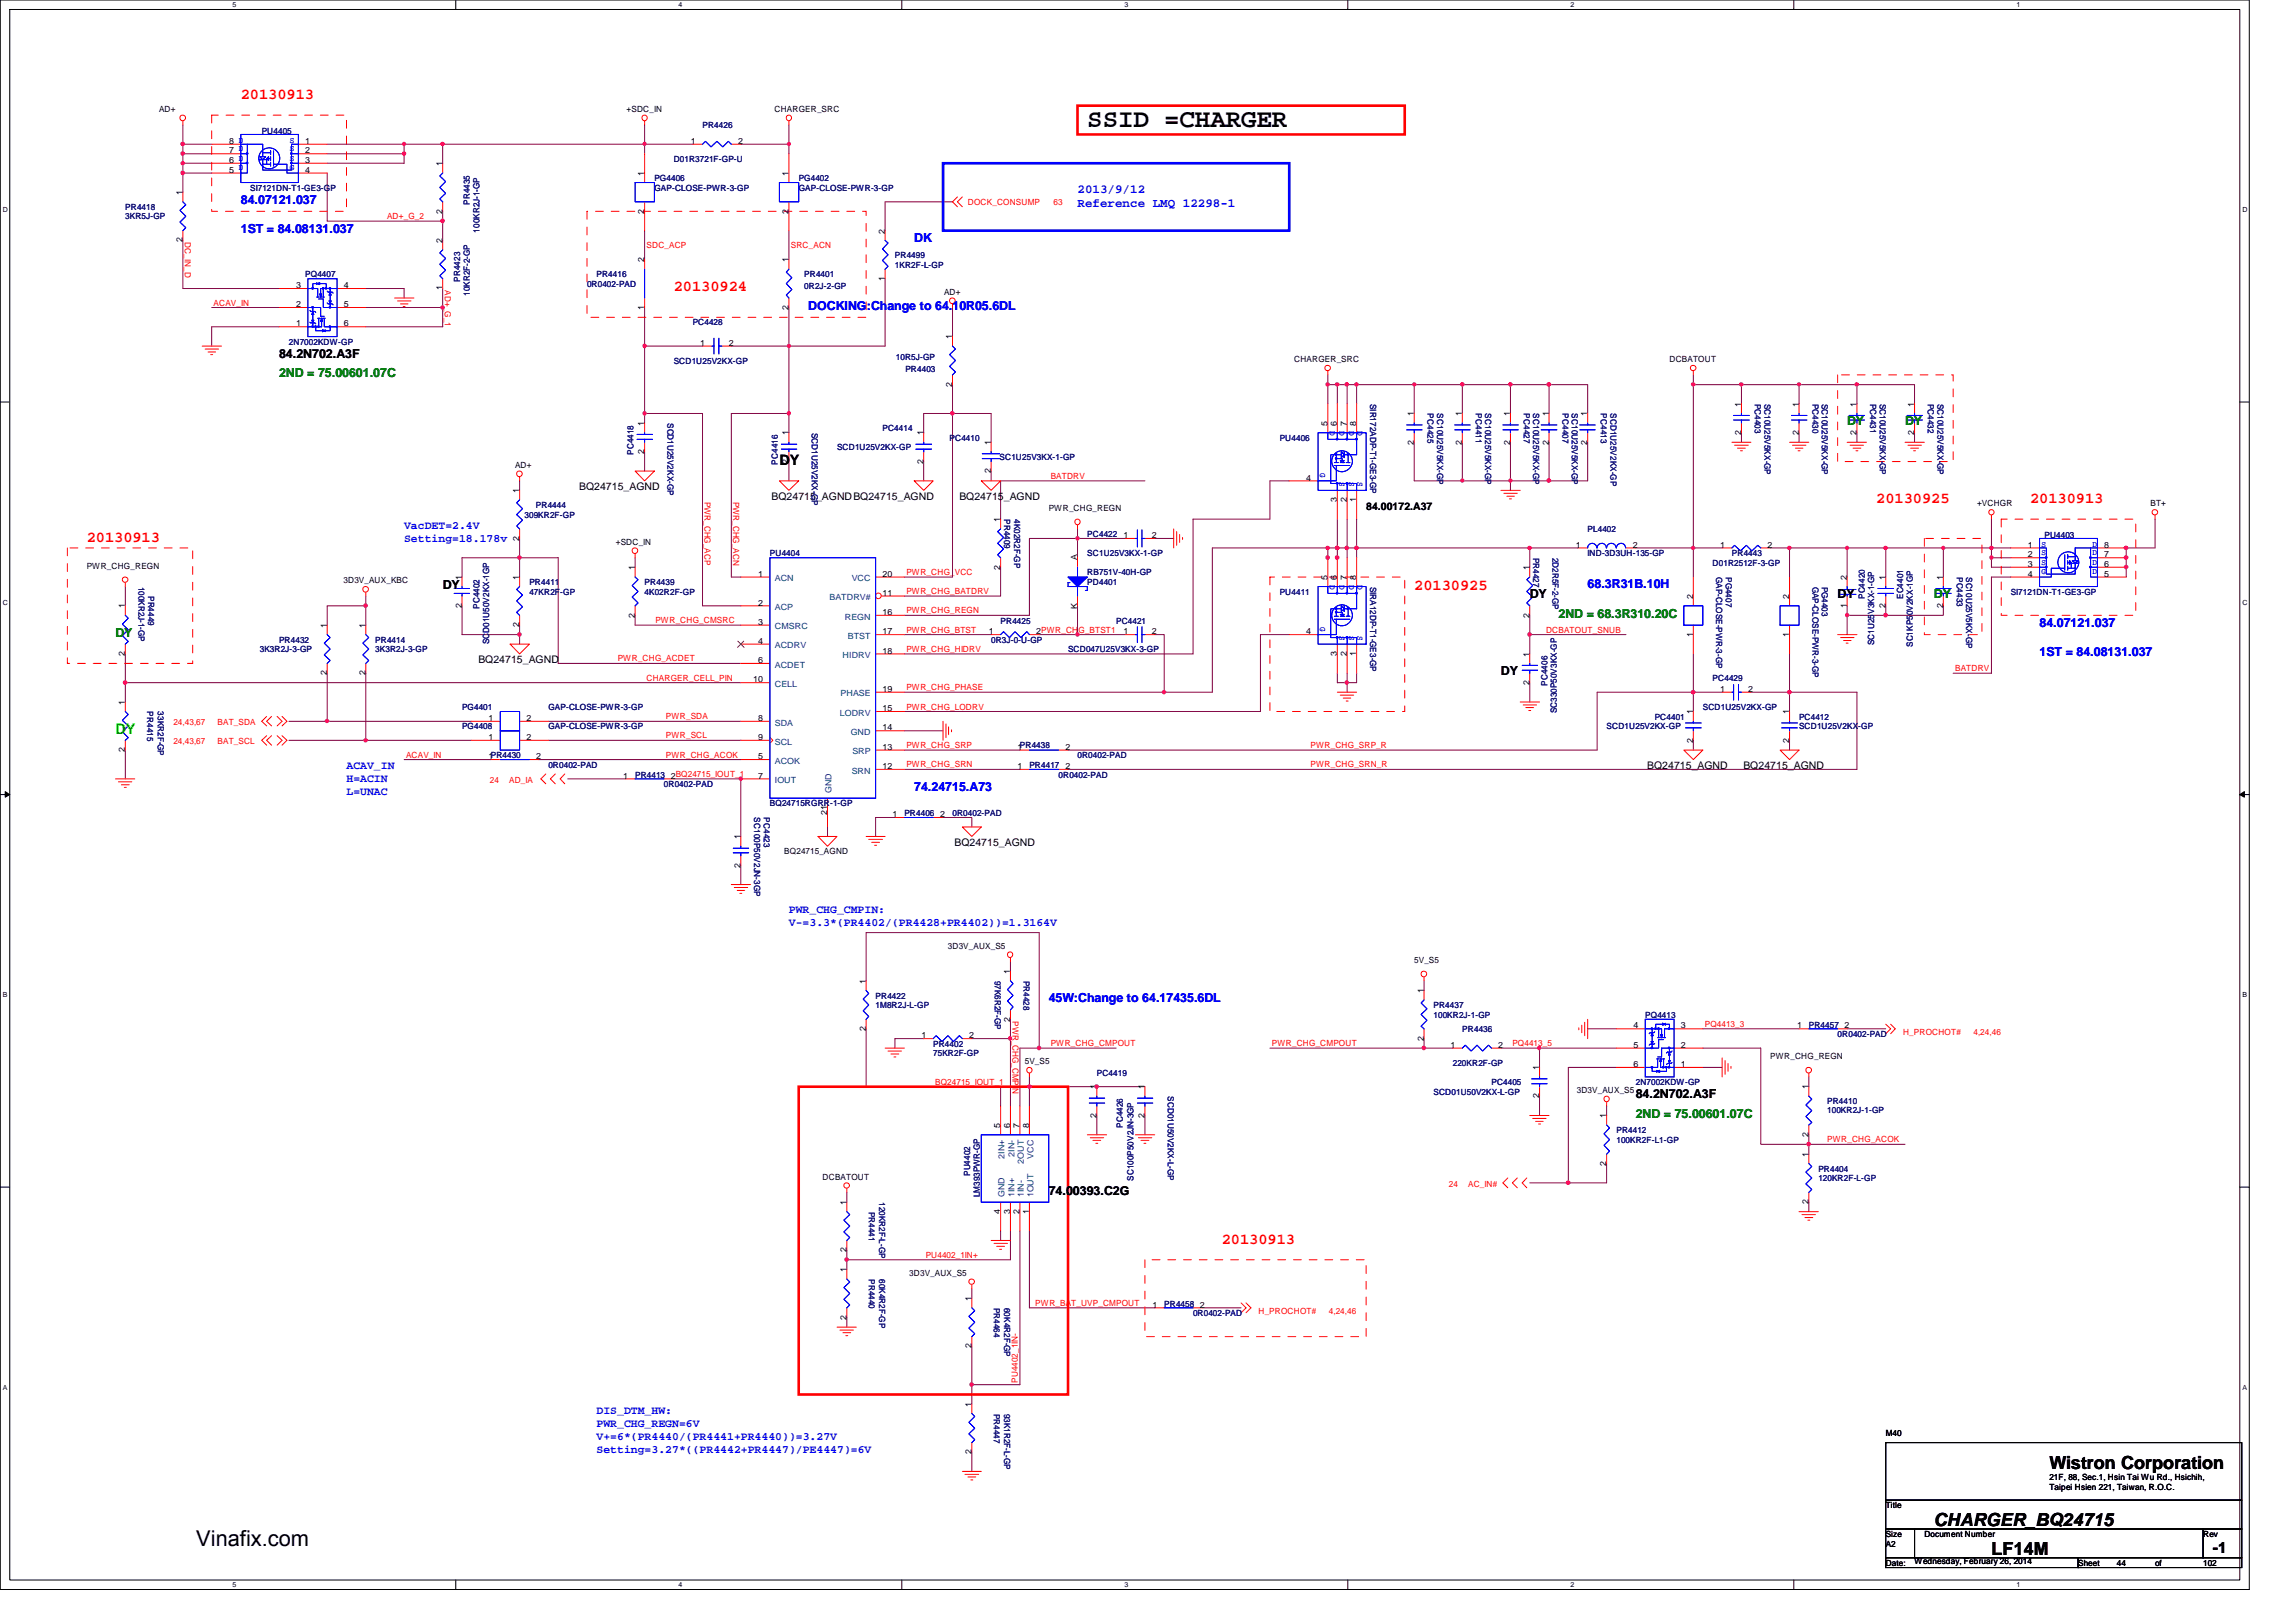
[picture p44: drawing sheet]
<svg xmlns="http://www.w3.org/2000/svg" width="297mm" height="210mm" viewBox="0 0 297 210" stroke-linecap="round" stroke-linejoin="round" font-family="sans-serif">
<defs><g id="words">
<text font-size="3.3" x="140.7" y="16.4">SSID =CHARGER</text>
<text font-size="2.8" x="25.4" y="200.1">Vinafix.com</text>
<g font-size="2.3">
<text x="265.1" y="190.1">Wistron Corporation</text>
<text x="250.2" y="197.5">CHARGER_BQ24715</text>
<text x="257.6" y="201.3">LF14M</text>
</g>
<g font-size="2" fill="#f00">
<text x="31.2" y="12.8">20130913</text>
<text x="87.2" y="37.7">20130924</text>
<text x="242.7" y="65.1">20130925</text>
<text x="262.6" y="65.1">20130913</text>
<text x="11.2" y="70.1">20130913</text>
<text x="183" y="76.3">20130925</text>
<text x="158.1" y="161">20130913</text>
</g>
<text font-size="2" x="286.3" y="201">-1</text>
<text font-size="1.9" x="100.8" y="60.2">DY</text>
<text font-size="1.9" fill="#0f0" x="14.9" y="95">DY</text>
<g font-size="1.6" fill="#00f">
<text x="31.2" y="26.4">84.07121.037</text>
<text x="139.4" y="25">2013/9/12</text>
<text x="139.4" y="26.8">Reference LMQ 12298-1</text>
<text x="31.2" y="30.1">1ST = 84.08131.037</text>
<text x="118.3" y="31.4">DK</text>
<text x="104.6" y="40.1">DOCKING:Change to 64.10R05.6DL</text>
<text x="205.4" y="76.1">68.3R31B.10H</text>
<text x="263.9" y="81.2">84.07121.037</text>
<text x="263.9" y="84.9">1ST = 84.08131.037</text>
<text x="118.3" y="102.3">74.24715.A73</text>
<text x="135.7" y="129.7">45W:Change to 64.17435.6DL</text>
</g>
<g font-size="1.6">
<text x="36.1" y="46.3">84.2N702.A3F</text>
<text x="57.3" y="76.2">DY</text>
<text x="197.9" y="77.4">DY</text>
<text x="237.7" y="77.4">DY</text>
<text x="194.2" y="87.4">DY</text>
<text x="211.6" y="142.2">84.2N702.A3F</text>
<text x="135.7" y="154.6">74.00393.C2G</text>
</g>
<g font-size="1.6" fill="#008000">
<text x="36.1" y="48.8">2ND = 75.00601.07C</text>
<text x="239" y="55">DY</text>
<text x="246.5" y="55">DY</text>
<text x="250.2" y="77.4">DY</text>
<text x="14.9" y="82.4">DY</text>
<text x="201.6" y="79.9">2ND = 68.3R310.20C</text>
<text x="211.6" y="144.7">2ND = 75.00601.07C</text>
</g>
<g font-size="1.5" fill="#00f">
<text x="52.3" y="68.4">VacDET=2.4V</text>
<text x="52.3" y="70.1">Setting=18.178v</text>
<text x="44.8" y="99.5">ACAV_IN</text>
<text x="44.8" y="101.2">H=ACIN</text>
<text x="44.8" y="102.9">L=UNAC</text>
<text x="102.1" y="118.2">PWR_CHG_CMPIN:</text>
<text x="102.1" y="119.9">V-=3.3*(PR4402/(PR4428+PR4402))=1.3164V</text>
<text x="77.2" y="182.9">DIS_DTM_HW:</text>
<text x="77.2" y="184.6">PWR_CHG_REGN=6V</text>
<text x="77.2" y="186.3">V+=6*(PR4440/(PR4441+PR4440))=3.27V</text>
<text x="77.2" y="188">Setting=3.27*((PR4442+PR4447)/PE4447)=6V</text>
</g>
<g font-size="1.4">
<text x="74.9" y="63.5">BQ24715_AGND</text>
<text x="99.8" y="64.7">BQ24715_AGNDBQ24715_AGND</text>
<text x="124.1" y="64.7">BQ24715_AGND</text>
<text x="176.7" y="66">84.00172.A37</text>
<text x="61.9" y="85.9">BQ24715_AGND</text>
<text x="213.1" y="99.5">BQ24715_AGND</text>
<text x="225.5" y="99.5">BQ24715_AGND</text>
<text x="123.5" y="109.5">BQ24715_AGND</text>
</g>
<g font-size="1.1">
<text x="20.6" y="14.5">AD+</text>
<text x="81.1" y="14.5">+SDC_IN</text>
<text x="100.2" y="14.5">CHARGER_SRC</text>
<text x="29.6" y="22.4">5</text>
<text x="29.6" y="21.1">6 D</text>
<text x="29.6" y="19.9">7 D</text>
<text x="29.6" y="18.6">8 D</text>
<text x="39.5" y="18.6">1</text>
<text x="39.5" y="19.9">2</text>
<text x="39.5" y="21.1">3</text>
<text x="39.5" y="22.4">4</text>
<text x="57.2" y="21.5" transform="rotate(-90 57.2 21.5)">1</text>
<text x="83.4" y="22.7" transform="rotate(-90 83.4 22.7)">1</text>
<text x="89.4" y="18.6">1</text>
<text x="95.5" y="18.6">2</text>
<text x="102" y="22.7" transform="rotate(-90 102 22.7)">1</text>
<text x="23.6" y="25.2" transform="rotate(-90 23.6 25.2)">1</text>
<text x="57.2" y="27.6" transform="rotate(-90 57.2 27.6)">2</text>
<text x="83.4" y="27.6" transform="rotate(-90 83.4 27.6)">2</text>
<text x="102" y="27.6" transform="rotate(-90 102 27.6)">2</text>
<text x="23.6" y="31.4" transform="rotate(-90 23.6 31.4)">2</text>
<text x="57.2" y="31.5" transform="rotate(-90 57.2 31.5)">2</text>
<text x="83.4" y="34" transform="rotate(-90 83.4 34)">2</text>
<text x="102" y="34" transform="rotate(-90 102 34)">1</text>
<text x="114.5" y="30.2" transform="rotate(-90 114.5 30.2)">2</text>
<text x="38.3" y="39.8">2</text>
<text x="38.3" y="37.3">3</text>
<text x="44.5" y="37.3">4</text>
<text x="44.5" y="39.8">5</text>
<text x="57.2" y="37.6" transform="rotate(-90 57.2 37.6)">1</text>
<text x="83.4" y="40.1" transform="rotate(-90 83.4 40.1)">1</text>
<text x="102" y="40.1" transform="rotate(-90 102 40.1)">2</text>
<text x="114.5" y="36.4" transform="rotate(-90 114.5 36.4)">1</text>
<text x="122.1" y="38.1">AD+</text>
<text x="38.3" y="42.2">1</text>
<text x="44.5" y="42.2">6</text>
<text x="90.6" y="44.7">1</text>
<text x="94.3" y="44.7">2</text>
<text x="123.2" y="43.9" transform="rotate(-90 123.2 43.9)">1</text>
<text x="167.4" y="46.9">CHARGER_SRC</text>
<text x="216" y="46.9">DCBATOUT</text>
<text x="123.2" y="50" transform="rotate(-90 123.2 50)">2</text>
<text x="182.9" y="53.8" transform="rotate(-90 182.9 53.8)">1</text>
<text x="189.1" y="53.8" transform="rotate(-90 189.1 53.8)">1</text>
<text x="195.4" y="53.8" transform="rotate(-90 195.4 53.8)">1</text>
<text x="200.4" y="53.8" transform="rotate(-90 200.4 53.8)">1</text>
<text x="205.4" y="53.8" transform="rotate(-90 205.4 53.8)">1</text>
<text x="225.3" y="52.6" transform="rotate(-90 225.3 52.6)">1</text>
<text x="232.7" y="52.6" transform="rotate(-90 232.7 52.6)">1</text>
<text x="240.2" y="52.6" transform="rotate(-90 240.2 52.6)">1</text>
<text x="247.6" y="52.6" transform="rotate(-90 247.6 52.6)">1</text>
<text x="83.4" y="58.8" transform="rotate(-90 83.4 58.8)">2</text>
<text x="83.4" y="55.1" transform="rotate(-90 83.4 55.1)">1</text>
<text x="102" y="60" transform="rotate(-90 102 60)">2</text>
<text x="102" y="56.3" transform="rotate(-90 102 56.3)">1</text>
<text x="119.5" y="60" transform="rotate(-90 119.5 60)">2</text>
<text x="119.5" y="56.3" transform="rotate(-90 119.5 56.3)">1</text>
<text x="128.2" y="57.6" transform="rotate(-90 128.2 57.6)">1</text>
<text x="171.7" y="55.1" transform="rotate(-90 171.7 55.1)">5</text>
<text x="173" y="55.1" transform="rotate(-90 173 55.1)">6</text>
<text x="174.2" y="55.1" transform="rotate(-90 174.2 55.1)">7</text>
<text x="175.5" y="55.1" transform="rotate(-90 175.5 55.1)">8</text>
<text x="182.9" y="57.5" transform="rotate(-90 182.9 57.5)">2</text>
<text x="189.1" y="57.5" transform="rotate(-90 189.1 57.5)">2</text>
<text x="195.4" y="57.5" transform="rotate(-90 195.4 57.5)">2</text>
<text x="200.4" y="57.5" transform="rotate(-90 200.4 57.5)">2</text>
<text x="205.4" y="57.5" transform="rotate(-90 205.4 57.5)">2</text>
<text x="225.3" y="56.3" transform="rotate(-90 225.3 56.3)">2</text>
<text x="232.7" y="56.3" transform="rotate(-90 232.7 56.3)">2</text>
<text x="240.2" y="56.3" transform="rotate(-90 240.2 56.3)">2</text>
<text x="247.6" y="56.3" transform="rotate(-90 247.6 56.3)">2</text>
<text x="66.6" y="60.5">AD+</text>
<text x="67.2" y="63.8" transform="rotate(-90 67.2 63.8)">1</text>
<text x="128.2" y="61.3" transform="rotate(-90 128.2 61.3)">2</text>
<text x="169" y="62.2">4</text>
<text x="173" y="65" transform="rotate(-90 173 65)">3</text>
<text x="174.2" y="65" transform="rotate(-90 174.2 65)">2</text>
<text x="175.5" y="65" transform="rotate(-90 175.5 65)">1</text>
<text x="255.8" y="65.5">+VCHGR</text>
<text x="278.2" y="65.5">BT+</text>
<text x="67.2" y="70" transform="rotate(-90 67.2 70)">2</text>
<text x="79.7" y="70.5">+SDC_IN</text>
<text x="129.4" y="67.6" transform="rotate(-90 129.4 67.6)">1</text>
<text x="135.7" y="66.1">PWR_CHG_REGN</text>
<text x="145.4" y="69.6">1</text>
<text x="149" y="69.6">2</text>
<text x="203.9" y="70.9">1</text>
<text x="211.2" y="70.9">2</text>
<text x="222.5" y="70.9">1</text>
<text x="228.7" y="70.9">2</text>
<text x="262.3" y="70.9">1</text>
<text x="272.2" y="70.9">8</text>
<text x="11.2" y="73.6">PWR_CHG_REGN</text>
<text x="44.4" y="75.5">3D3V_AUX_KBC</text>
<text x="59.7" y="75" transform="rotate(-90 59.7 75)">1</text>
<text x="67.2" y="75" transform="rotate(-90 67.2 75)">1</text>
<text x="82.1" y="73.8" transform="rotate(-90 82.1 73.8)">1</text>
<text x="98.1" y="74.6">1</text>
<text x="114.2" y="77.1">11</text>
<text x="114.2" y="74.6">20</text>
<text x="129.4" y="73.7" transform="rotate(-90 129.4 73.7)">2</text>
<text x="139.4" y="72.5" transform="rotate(-90 139.4 72.5)">A</text>
<text x="171.7" y="75" transform="rotate(-90 171.7 75)">5</text>
<text x="173" y="75" transform="rotate(-90 173 75)">6</text>
<text x="174.2" y="75" transform="rotate(-90 174.2 75)">7</text>
<text x="175.5" y="75" transform="rotate(-90 175.5 75)">8</text>
<text x="197.9" y="73.8" transform="rotate(-90 197.9 73.8)">1</text>
<text x="219" y="77.5" transform="rotate(-90 219 77.5)">2</text>
<text x="231.5" y="77.5" transform="rotate(-90 231.5 77.5)">2</text>
<text x="238.9" y="75" transform="rotate(-90 238.9 75)">2</text>
<text x="243.9" y="75" transform="rotate(-90 243.9 75)">1</text>
<text x="251.4" y="75" transform="rotate(-90 251.4 75)">1</text>
<text x="262.3" y="72.1">2</text>
<text x="262.3" y="73.4">3</text>
<text x="262.3" y="74.6">4</text>
<text x="272.2" y="74.6">5</text>
<text x="272.2" y="73.4">6</text>
<text x="272.2" y="72.1">7</text>
<text x="16.2" y="78.7" transform="rotate(-90 16.2 78.7)">1</text>
<text x="42.3" y="81.2" transform="rotate(-90 42.3 81.2)">1</text>
<text x="47.3" y="81.2" transform="rotate(-90 47.3 81.2)">1</text>
<text x="59.7" y="78.7" transform="rotate(-90 59.7 78.7)">2</text>
<text x="67.2" y="81.2" transform="rotate(-90 67.2 81.2)">2</text>
<text x="82.1" y="79.9" transform="rotate(-90 82.1 79.9)">2</text>
<text x="98.1" y="78.4">2</text>
<text x="98.1" y="80.9">3</text>
<text x="98.1" y="83.3">4</text>
<text x="114.2" y="82.1">17</text>
<text x="114.2" y="79.6">16</text>
<text x="127.9" y="82.1">1</text>
<text x="134.1" y="82.1">2PWR_CHG_BTST1</text>
<text x="139.4" y="78.8" transform="rotate(-90 139.4 78.8)">K</text>
<text x="145.4" y="82.1">1</text>
<text x="149" y="82.1">2</text>
<text x="169" y="82.1">4</text>
<text x="197.9" y="79.9" transform="rotate(-90 197.9 79.9)">2</text>
<text x="219" y="82.4" transform="rotate(-90 219 82.4)">1</text>
<text x="231.5" y="82.4" transform="rotate(-90 231.5 82.4)">1</text>
<text x="238.9" y="78.7" transform="rotate(-90 238.9 78.7)">1</text>
<text x="243.9" y="78.7" transform="rotate(-90 243.9 78.7)">2</text>
<text x="251.4" y="78.7" transform="rotate(-90 251.4 78.7)">2</text>
<text x="16.2" y="84.9" transform="rotate(-90 16.2 84.9)">2</text>
<text x="42.3" y="87.4" transform="rotate(-90 42.3 87.4)">2</text>
<text x="47.3" y="87.4" transform="rotate(-90 47.3 87.4)">2</text>
<text x="97.4" y="88.3">10</text>
<text x="98.1" y="85.8">6</text>
<text x="114.2" y="84.6">18</text>
<text x="114.2" y="89.5">19</text>
<text x="173" y="84.9" transform="rotate(-90 173 84.9)">3</text>
<text x="174.2" y="84.9" transform="rotate(-90 174.2 84.9)">2</text>
<text x="175.5" y="84.9" transform="rotate(-90 175.5 84.9)">1</text>
<text x="197.9" y="88.6" transform="rotate(-90 197.9 88.6)">2</text>
<text x="197.9" y="85" transform="rotate(-90 197.9 85)">1</text>
<text x="222.5" y="89.5">1</text>
<text x="226.2" y="89.5">2</text>
<text x="16.2" y="91.2" transform="rotate(-90 16.2 91.2)">1</text>
<text x="63.2" y="93.3">1</text>
<text x="63.2" y="95.8">1</text>
<text x="68.1" y="93.3">2</text>
<text x="68.1" y="95.8">2</text>
<text x="98.1" y="93.3">8</text>
<text x="98.1" y="95.8">9</text>
<text x="114.2" y="94.5">14</text>
<text x="114.2" y="92">15</text>
<text x="219" y="92.5" transform="rotate(-90 219 92.5)">1</text>
<text x="231.5" y="92.5" transform="rotate(-90 231.5 92.5)">1</text>
<text x="16.2" y="97.3" transform="rotate(-90 16.2 97.3)">2</text>
<text x="63.2" y="98.3">1PR4430</text>
<text x="69.4" y="98.3">2</text>
<text x="80.6" y="100.8">1</text>
<text x="86.8" y="100.8">2BQ24715_IOUT_1</text>
<text x="98.1" y="98.3">5</text>
<text x="98.1" y="100.8">7</text>
<text x="114.2" y="97">13</text>
<text x="114.2" y="99.5">12</text>
<text x="131.7" y="97">1PR4438</text>
<text x="131.7" y="99.5">1</text>
<text x="137.8" y="97">2</text>
<text x="137.8" y="99.5">2</text>
<text x="219" y="96.1" transform="rotate(-90 219 96.1)">2</text>
<text x="231.5" y="96.1" transform="rotate(-90 231.5 96.1)">2</text>
<text x="107" y="105.5" transform="rotate(-90 107 105.5)">21</text>
<text x="115.5" y="105.7">1</text>
<text x="121.6" y="105.7">2</text>
<text x="95.8" y="112.3" transform="rotate(-90 95.8 112.3)">2</text>
<text x="95.8" y="108.6" transform="rotate(-90 95.8 108.6)">1</text>
<text x="101.5" y="110.6">BQ24715_AGND</text>
<text x="122.6" y="122.8">3D3V_AUX_S5</text>
<text x="183" y="124.6">5V_S5</text>
<text x="112" y="127.3" transform="rotate(-90 112 127.3)">1</text>
<text x="130.7" y="126" transform="rotate(-90 130.7 126)">1</text>
<text x="184.2" y="128.5" transform="rotate(-90 184.2 128.5)">1</text>
<text x="112" y="133.4" transform="rotate(-90 112 133.4)">2</text>
<text x="119.2" y="134.4">1</text>
<text x="125.4" y="134.4">2</text>
<text x="130.7" y="132.2" transform="rotate(-90 130.7 132.2)">2</text>
<text x="132.6" y="137.7">5V_S5</text>
<text x="184.2" y="134.7" transform="rotate(-90 184.2 134.7)">2</text>
<text x="187.7" y="135.6">1</text>
<text x="193.8" y="135.6">2</text>
<text x="211.3" y="133.1">4</text>
<text x="211.3" y="135.6">5</text>
<text x="217.5" y="135.6">2</text>
<text x="217.5" y="133.1">3</text>
<text x="229" y="137.1">PWR_CHG_REGN</text>
<text x="232.5" y="133.1">1</text>
<text x="238.6" y="133.1">2</text>
<text x="141.9" y="141" transform="rotate(-90 141.9 141)">1</text>
<text x="148.1" y="141" transform="rotate(-90 148.1 141)">1</text>
<text x="199.1" y="142.2" transform="rotate(-90 199.1 142.2)">2</text>
<text x="199.1" y="138.5" transform="rotate(-90 199.1 138.5)">1</text>
<text x="204" y="141.4">3D3V_AUX_S5</text>
<text x="211.3" y="138.1">6</text>
<text x="217.5" y="138.1">1</text>
<text x="234" y="141" transform="rotate(-90 234 141)">1</text>
<text x="129.4" y="146" transform="rotate(-90 129.4 146)">5</text>
<text x="130.7" y="146" transform="rotate(-90 130.7 146)">6</text>
<text x="131.9" y="146" transform="rotate(-90 131.9 146)">7</text>
<text x="133.1" y="146" transform="rotate(-90 133.1 146)">8</text>
<text x="141.9" y="144.7" transform="rotate(-90 141.9 144.7)">2</text>
<text x="148.1" y="144.7" transform="rotate(-90 148.1 144.7)">2</text>
<text x="207.8" y="144.7" transform="rotate(-90 207.8 144.7)">1</text>
<text x="234" y="149.7" transform="rotate(-90 234 149.7)">1</text>
<text x="234" y="147.1" transform="rotate(-90 234 147.1)">2</text>
<text x="106.4" y="152.7">DCBATOUT</text>
<text x="109.5" y="155.9" transform="rotate(-90 109.5 155.9)">1</text>
<text x="207.8" y="150.9" transform="rotate(-90 207.8 150.9)">2</text>
<text x="234" y="155.8" transform="rotate(-90 234 155.8)">2</text>
<text x="129.4" y="157.1" transform="rotate(-90 129.4 157.1)">4</text>
<text x="130.7" y="157.1" transform="rotate(-90 130.7 157.1)">3</text>
<text x="131.9" y="157.1" transform="rotate(-90 131.9 157.1)">2</text>
<text x="133.1" y="157.1" transform="rotate(-90 133.1 157.1)">1</text>
<text x="109.5" y="164.6" transform="rotate(-90 109.5 164.6)">1</text>
<text x="109.5" y="162.1" transform="rotate(-90 109.5 162.1)">2</text>
<text x="117.6" y="165.1">3D3V_AUX_S5</text>
<text x="109.5" y="170.8" transform="rotate(-90 109.5 170.8)">2</text>
<text x="125.7" y="168.4" transform="rotate(-90 125.7 168.4)">1</text>
<text x="149.1" y="169.2">1</text>
<text x="155.2" y="169.2">2</text>
<text x="125.7" y="174.5" transform="rotate(-90 125.7 174.5)">2</text>
<text x="125.7" y="182" transform="rotate(-90 125.7 182)">1</text>
<text x="244" y="185.9">M40</text>
<text x="125.7" y="188.2" transform="rotate(-90 125.7 188.2)">2</text>
<text x="265.1" y="191.5">21F, 88, Sec.1, Hsin Tai Wu Rd., Hsichih,</text>
<text x="244" y="195.2">Title</text>
<text x="265.1" y="192.8">Taipei Hsien 221, Taiwan, R.O.C.</text>
<text x="244" y="202.6">Date:</text>
<text x="244" y="200.2">A2</text>
<text x="244" y="198.9">Size</text>
<text x="247.7" y="202.4">Wednesday, February 26, 2014</text>
<text x="249" y="198.9">Document Number</text>
<text x="268.9" y="202.6">Sheet</text>
<text x="273.9" y="202.6">44</text>
<text x="278.8" y="202.6">of</text>
<text x="285" y="198.9">Rev</text>
<text x="285" y="202.6">102</text>
</g>
<g font-size="1.1" fill="#000080">
<text x="33.9" y="17.4">PU4405</text>
<text x="90.9" y="16.6">PR4426</text>
<text x="84.7" y="23.5">PG4406</text>
<text x="87.2" y="21">D01R3721F-GP-U</text>
<text x="103.3" y="23.5">PG4402</text>
<text x="16.2" y="27.2">PR4418</text>
<text x="16.2" y="28.3">3KR5J-GP</text>
<text x="32.4" y="24.7">SI7121DN-T1-GE3-GP</text>
<text x="60.8" y="26.5" transform="rotate(-90 60.8 26.5)">PR4435</text>
<text x="84.7" y="24.7">GAP-CLOSE-PWR-3-GP</text>
<text x="103.3" y="24.7">GAP-CLOSE-PWR-3-GP</text>
<text x="39.5" y="35.9">PQ4407</text>
<text x="62" y="30.1" transform="rotate(-90 62 30.1)">100KR2J-1-GP</text>
<text x="77.2" y="35.9">PR4416</text>
<text x="104.1" y="35.9">PR4401</text>
<text x="115.8" y="33.4">PR4499</text>
<text x="115.8" y="34.6">1KR2F-L-GP</text>
<text x="59.5" y="36.4" transform="rotate(-90 59.5 36.4)">PR4423</text>
<text x="60.8" y="38.3" transform="rotate(-90 60.8 38.3)">10KR2F-2-GP</text>
<text x="75.9" y="37.1">0R0402-PAD</text>
<text x="104.1" y="37.4">0R2J-2-GP</text>
<text x="37.4" y="44.6">2N7002KDW-GP</text>
<text x="87.2" y="47.1">SCD1U25V2KX-GP</text>
<text x="89.6" y="42.1">PC4428</text>
<text x="115.9" y="46.6">10R5J-GP</text>
<text x="117.1" y="48.1">PR4403</text>
<text x="177.2" y="52.2" transform="rotate(90 177.2 52.2)">SIR172ADP-T1-GE3-GP</text>
<text x="184.7" y="53.5" transform="rotate(90 184.7 53.5)">PC4425</text>
<text x="185.9" y="53.5" transform="rotate(90 185.9 53.5)">SC10U25V5KX-GP</text>
<text x="190.9" y="53.5" transform="rotate(90 190.9 53.5)">PC4411</text>
<text x="192.1" y="53.5" transform="rotate(90 192.1 53.5)">SC10U25V5KX-GP</text>
<text x="197.1" y="53.5" transform="rotate(90 197.1 53.5)">PC4427</text>
<text x="198.4" y="53.5" transform="rotate(90 198.4 53.5)">SC10U25V5KX-GP</text>
<text x="202.1" y="53.5" transform="rotate(90 202.1 53.5)">PC4407</text>
<text x="203.4" y="53.5" transform="rotate(90 203.4 53.5)">SC10U25V5KX-GP</text>
<text x="207.1" y="53.5" transform="rotate(90 207.1 53.5)">PC4413</text>
<text x="208.4" y="53.5" transform="rotate(90 208.4 53.5)">SCD1U25V2KX-GP</text>
<text x="227" y="52.2" transform="rotate(90 227 52.2)">PC4403</text>
<text x="228.3" y="52.2" transform="rotate(90 228.3 52.2)">SC10U25V5KX-GP</text>
<text x="234.5" y="52.2" transform="rotate(90 234.5 52.2)">PC4430</text>
<text x="235.7" y="52.2" transform="rotate(90 235.7 52.2)">SC10U25V5KX-GP</text>
<text x="241.9" y="52.2" transform="rotate(90 241.9 52.2)">PC4431</text>
<text x="243.2" y="52.2" transform="rotate(90 243.2 52.2)">SC10U25V5KX-GP</text>
<text x="249.4" y="52.2" transform="rotate(90 249.4 52.2)">PC4432</text>
<text x="250.7" y="52.2" transform="rotate(90 250.7 52.2)">SC10U25V5KX-GP</text>
<text x="82" y="58.8" transform="rotate(-90 82 58.8)">PC4418</text>
<text x="86.4" y="54.7" transform="rotate(90 86.4 54.7)">SCD1U25V2KX-GP</text>
<text x="105" y="56" transform="rotate(90 105 56)">SCD1U25V2KX-GP</text>
<text x="108.3" y="58.3">SCD1U25V2KX-GP</text>
<text x="114.2" y="55.8">PC4414</text>
<text x="122.8" y="57.1">PC4410</text>
<text x="129.3" y="59.5">SC1U25V3KX-1-GP</text>
<text x="165.6" y="57.1">PU4406</text>
<text x="69.3" y="65.7">PR4444</text>
<text x="100.6" y="60.1" transform="rotate(-90 100.6 60.1)">PC4416</text>
<text x="67.9" y="67">309KR2F-GP</text>
<text x="99.6" y="72">PU4404</text>
<text x="129.9" y="67.2" transform="rotate(90 129.9 67.2)">PR4409</text>
<text x="131.2" y="67.2" transform="rotate(90 131.2 67.2)">4K02R2F-GP</text>
<text x="140.7" y="69.5">PC4422</text>
<text x="140.7" y="72">SC1U25V3KX-1-GP</text>
<text x="205.4" y="68.9">PL4402</text>
<text x="205.4" y="72">IND-3D3UH-135-GP</text>
<text x="224.1" y="72">PR4443</text>
<text x="264.5" y="69.6">PU4403</text>
<text x="17.9" y="75.9" transform="rotate(90 17.9 75.9)">100KR2J-1-GP</text>
<text x="19.2" y="77.1" transform="rotate(90 19.2 77.1)">PR4449</text>
<text x="68.5" y="75.7">PR4411</text>
<text x="68.5" y="77">47KR2F-GP</text>
<text x="83.4" y="75.7">PR4439</text>
<text x="83.4" y="77">4K02R2F-GP</text>
<text x="140.7" y="75.7">PD4401</text>
<text x="140.7" y="74.5">RB751V-40H-GP</text>
<text x="165.6" y="77">PU4411</text>
<text x="177.2" y="75.9" transform="rotate(90 177.2 75.9)">SIRA12DP-T1-GE3-GP</text>
<text x="198.4" y="72.2" transform="rotate(90 198.4 72.2)">PR4427</text>
<text x="200.9" y="72.2" transform="rotate(90 200.9 72.2)">2D2R5F-2-GP</text>
<text x="221.6" y="73.2">D01R2512F-3-GP</text>
<text x="222" y="74.7" transform="rotate(90 222 74.7)">GAP-CLOSE-PWR-3-GP</text>
<text x="223.3" y="74.7" transform="rotate(90 223.3 74.7)">PG4407</text>
<text x="234.5" y="75.9" transform="rotate(90 234.5 75.9)">GAP-CLOSE-PWR-3-GP</text>
<text x="235.7" y="75.9" transform="rotate(90 235.7 75.9)">PG4403</text>
<text x="241.3" y="77.5" transform="rotate(-90 241.3 77.5)">PC4420</text>
<text x="246.2" y="77.5" transform="rotate(-90 246.2 77.5)">EC4401</text>
<text x="253.2" y="74.7" transform="rotate(90 253.2 74.7)">PC4433</text>
<text x="254.4" y="74.7" transform="rotate(90 254.4 74.7)">SC10U25V5KX-GP</text>
<text x="260.1" y="77">SI7121DN-T1-GE3-GP</text>
<text x="36.1" y="83.2">PR4432</text>
<text x="48.6" y="83.2">PR4414</text>
<text x="62" y="78.8" transform="rotate(-90 62 78.8)">PC4402</text>
<text x="63.3" y="83.4" transform="rotate(-90 63.3 83.4)">SCD01U50V2KX-1GP</text>
<text x="128.2" y="83.2">0R3J-0-U-GP</text>
<text x="129.5" y="80.7">PR4425</text>
<text x="144.4" y="80.7">PC4421</text>
<text x="242.5" y="83.5" transform="rotate(-90 242.5 83.5)">SC1U25V3KX-1-GP</text>
<text x="247.5" y="83.7" transform="rotate(-90 247.5 83.7)">SC1KP50V2KX-1GP</text>
<text x="33.6" y="84.4">3K3R2J-3-GP</text>
<text x="48.6" y="84.4">3K3R2J-3-GP</text>
<text x="138.2" y="84.4">SCD047U25V3KX-3-GP</text>
<text x="200.2" y="88.7" transform="rotate(-90 200.2 88.7)">PC4406</text>
<text x="221.6" y="88.2">PC4429</text>
<text x="19" y="92.1" transform="rotate(90 19 92.1)">PR4415</text>
<text x="20.4" y="92.1" transform="rotate(90 20.4 92.1)">33KR2F-GP</text>
<text x="59.8" y="91.9">PG4401</text>
<text x="59.8" y="94.4">PG4408</text>
<text x="70.9" y="91.9">GAP-CLOSE-PWR-3-GP</text>
<text x="70.9" y="94.4">GAP-CLOSE-PWR-3-GP</text>
<text x="201.4" y="92.3" transform="rotate(-90 201.4 92.3)">SC330P50V3KX-GP</text>
<text x="207.9" y="94.4">SCD1U25V2KX-GP</text>
<text x="214.1" y="93.1">PC4401</text>
<text x="220.3" y="91.9">SCD1U25V2KX-GP</text>
<text x="232.7" y="93.1">PC4412</text>
<text x="232.7" y="94.4">SCD1U25V2KX-GP</text>
<text x="70.9" y="99.4">0R0402-PAD</text>
<text x="82.2" y="100.6">PR4413</text>
<text x="85.9" y="101.9">0R0402-PAD</text>
<text x="133.2" y="99.4">PR4417</text>
<text x="136.9" y="100.6">0R0402-PAD</text>
<text x="139.4" y="98.1">0R0402-PAD</text>
<text x="97.6" y="105.8" transform="rotate(90 97.6 105.8)">SC100P50V2JN-3GP</text>
<text x="98.8" y="105.8" transform="rotate(90 98.8 105.8)">PC4423</text>
<text x="99.6" y="104.4">BQ24715RGRR-1-GP</text>
<text x="117" y="105.6">PR4406</text>
<text x="123.2" y="105.6">0R0402-PAD</text>
<text x="113.3" y="129.2">PR4422</text>
<text x="113.3" y="130.5">1M8R2J-L-GP</text>
<text x="128.7" y="126.9" transform="rotate(90 128.7 126.9)">97K6R2F-GP</text>
<text x="132.4" y="126.9" transform="rotate(90 132.4 126.9)">PR4428</text>
<text x="185.5" y="130.5">PR4437</text>
<text x="185.5" y="131.7">100KR2J-1-GP</text>
<text x="212.8" y="131.7">PQ4413</text>
<text x="120.7" y="135.5">PR4402</text>
<text x="120.7" y="136.7">75KR2F-GP</text>
<text x="188" y="138">220KR2F-GP</text>
<text x="189.2" y="133.6">PR4436</text>
<text x="234" y="133">PR4457</text>
<text x="237.7" y="134.2">0R0402-PAD</text>
<text x="141.9" y="139.2">PC4419</text>
<text x="151.1" y="141.9" transform="rotate(90 151.1 141.9)">SCD01U50V2KX-L-GP</text>
<text x="185.5" y="141.7">SCD01U50V2KX-L-GP</text>
<text x="193" y="140.4">PC4405</text>
<text x="211.6" y="140.4">2N7002KDW-GP</text>
<text x="236.4" y="142.9">PR4410</text>
<text x="145.3" y="146" transform="rotate(-90 145.3 146)">PC4426</text>
<text x="209.1" y="146.6">PR4412</text>
<text x="209.1" y="147.9">100KR2F-L1-GP</text>
<text x="236.4" y="144.1">100KR2J-1-GP</text>
<text x="113.7" y="155.6" transform="rotate(90 113.7 155.6)">120KR2F-L-GP</text>
<text x="125.5" y="152.2" transform="rotate(-90 125.5 152.2)">PU4402</text>
<text x="126.7" y="154.9" transform="rotate(-90 126.7 154.9)">LM393PWR-GP</text>
<text x="146.6" y="152.8" transform="rotate(-90 146.6 152.8)">SC100P50V2JN-3GP</text>
<text x="235.2" y="151.6">PR4404</text>
<text x="235.2" y="152.9">120KR2F-L-GP</text>
<text x="112.4" y="156.8" transform="rotate(90 112.4 156.8)">PR4441</text>
<text x="112.4" y="165.5" transform="rotate(90 112.4 165.5)">PR4440</text>
<text x="113.7" y="165.5" transform="rotate(90 113.7 165.5)">60K4R2F-GP</text>
<text x="128.6" y="169.2" transform="rotate(90 128.6 169.2)">PR4464</text>
<text x="129.9" y="169.2" transform="rotate(90 129.9 169.2)">60K4R2F-GP</text>
<text x="150.6" y="169.1">PR4458</text>
<text x="154.3" y="170.3">0R0402-PAD</text>
<text x="128.6" y="182.9" transform="rotate(90 128.6 182.9)">PR4447</text>
<text x="129.9" y="182.9" transform="rotate(90 129.9 182.9)">93K1R2F-L-GP</text>
</g>
<g font-size="1.1" fill="#00f">
<text x="30.9" y="22.1">D</text>
<text x="30.9" y="20.8">D</text>
<text x="30.9" y="19.6">D</text>
<text x="30.9" y="18.5">D</text>
<text x="37.5" y="18.5">S</text>
<text x="37.5" y="19.6">S</text>
<text x="37.5" y="20.8">S</text>
<text x="37.5" y="22.1">G</text>
<text x="172" y="55.8" transform="rotate(90 172 55.8)">D</text>
<text x="173.3" y="55.8" transform="rotate(90 173.3 55.8)">D</text>
<text x="174.5" y="55.8" transform="rotate(90 174.5 55.8)">D</text>
<text x="175.6" y="55.8" transform="rotate(90 175.6 55.8)">D</text>
<text x="170.8" y="61.2" transform="rotate(90 170.8 61.2)">G</text>
<text x="173.3" y="62.4" transform="rotate(90 173.3 62.4)">S</text>
<text x="174.5" y="62.4" transform="rotate(90 174.5 62.4)">S</text>
<text x="175.6" y="62.4" transform="rotate(90 175.6 62.4)">S</text>
<text x="264.1" y="70.7">S</text>
<text x="264.1" y="71.8">S</text>
<text x="270.7" y="71.8">D</text>
<text x="270.7" y="70.7">D</text>
<text x="172" y="75.6" transform="rotate(90 172 75.6)">D</text>
<text x="173.3" y="75.6" transform="rotate(90 173.3 75.6)">D</text>
<text x="174.5" y="75.6" transform="rotate(90 174.5 75.6)">D</text>
<text x="175.6" y="75.6" transform="rotate(90 175.6 75.6)">D</text>
<text x="264.1" y="73.1">S</text>
<text x="264.1" y="74.3">G</text>
<text x="270.7" y="73.1">D</text>
<text x="270.7" y="74.3">D</text>
<text x="170.8" y="81.1" transform="rotate(90 170.8 81.1)">G</text>
<text x="173.3" y="82.3" transform="rotate(90 173.3 82.3)">S</text>
<text x="174.5" y="82.3" transform="rotate(90 174.5 82.3)">S</text>
<text x="175.6" y="82.3" transform="rotate(90 175.6 82.3)">S</text>
</g>
<g font-size="1.1" fill="#f00">
<text x="50.1" y="28.4">AD+_G_2</text>
<text x="125.2" y="26.5">DOCK_CONSUMP</text>
<text x="136.3" y="26.5">63</text>
<text x="23.9" y="31.4" transform="rotate(90 23.9 31.4)">DC_IN_D</text>
<text x="83.6" y="32.1">SDC_ACP</text>
<text x="102.3" y="32.1">SRC_ACN</text>
<text x="27.6" y="39.5">ACAV_IN</text>
<text x="57.5" y="37.6" transform="rotate(90 57.5 37.6)">AD+_G_1</text>
<text x="91.1" y="64.9" transform="rotate(90 91.1 64.9)">PWR_CHG_ACP</text>
<text x="94.9" y="64.9" transform="rotate(90 94.9 64.9)">PWR_CHG_ACN</text>
<text x="135.9" y="62">BATDRV</text>
<text x="117.3" y="74.4">PWR_CHG_VCC</text>
<text x="117.3" y="76.9">PWR_CHG_BATDRV</text>
<text x="84.8" y="80.6">PWR_CHG_CMSRC</text>
<text x="117.3" y="81.9">PWR_CHG_BTST</text>
<text x="117.3" y="79.4">PWR_CHG_REGN</text>
<text x="200" y="81.9">DCBATOUT_SNUB</text>
<text x="79.9" y="85.6">PWR_CHG_ACDET</text>
<text x="83.6" y="88.1">CHARGER_CELL_PIN</text>
<text x="117.3" y="84.4">PWR_CHG_HIDRV</text>
<text x="117.3" y="89.3">PWR_CHG_PHASE</text>
<text x="252.9" y="86.9">BATDRV</text>
<text x="22.4" y="93.8">24,43,67</text>
<text x="28.1" y="93.8">BAT_SDA</text>
<text x="86.1" y="95.5">PWR_SCL</text>
<text x="86.1" y="93.1">PWR_SDA</text>
<text x="117.3" y="91.8">PWR_CHG_LODRV</text>
<text x="22.4" y="96.3">24,43,67</text>
<text x="28.1" y="96.3">BAT_SCL</text>
<text x="52.5" y="98">ACAV_IN</text>
<text x="63.4" y="101.3">24</text>
<text x="65.9" y="101.3">AD_IA</text>
<text x="86.1" y="98">PWR_CHG_ACOK</text>
<text x="117.3" y="99.3">PWR_CHG_SRN</text>
<text x="117.3" y="96.8">PWR_CHG_SRP</text>
<text x="169.5" y="96.8">PWR_CHG_SRP_R</text>
<text x="169.5" y="99.3">PWR_CHG_SRN_R</text>
<text x="131" y="132.2" transform="rotate(90 131 132.2)">PWR_CHG_CMPIN</text>
<text x="135.9" y="135.4">PWR_CHG_CMPOUT</text>
<text x="164.5" y="135.4">PWR_CHG_CMPOUT</text>
<text x="195.7" y="135.4">PQ4413_5</text>
<text x="220.6" y="132.9">PQ4413_3</text>
<text x="246.2" y="134">H_PROCHOT#</text>
<text x="255.3" y="134">4,24,46</text>
<text x="121" y="140.4">BQ24715_IOUT_1</text>
<text x="236.4" y="147.8">PWR_CHG_ACOK</text>
<text x="187.4" y="153.6">24</text>
<text x="189.9" y="153.6">AC_IN#</text>
<text x="119.8" y="162.8">PU4402_1IN+</text>
<text x="133.9" y="169">PWR_BAT_UVP_CMPOUT</text>
<text x="162.8" y="170.1">H_PROCHOT#</text>
<text x="171.9" y="170.1">4,24,46</text>
<text x="131.7" y="178.9" transform="rotate(-90 131.7 178.9)">PU4402_1IN-</text>
</g>
<g font-size="1.1" fill="#004080">
<text x="100.2" y="75.2">ACN</text>
<text x="107.3" y="77.7">BATDRV#</text>
<text x="110.2" y="75.2">VCC</text>
<text x="100.2" y="79">ACP</text>
<text x="100.2" y="81.4">CMSRC</text>
<text x="100.2" y="83.9">ACDRV</text>
<text x="109.3" y="80.2">REGN</text>
<text x="109.7" y="82.7">BTST</text>
<text x="100.2" y="86.4">ACDET</text>
<text x="100.2" y="88.9">CELL</text>
<text x="109" y="85.2">HIDRV</text>
<text x="100.2" y="93.9">SDA</text>
<text x="108.7" y="92.6">LODRV</text>
<text x="108.8" y="90.1">PHASE</text>
<text x="110.1" y="95.1">GND</text>
<text x="100.2" y="98.8">ACOK</text>
<text x="100.2" y="101.3">IOUT</text>
<text x="100.2" y="96.4">SCL</text>
<text x="110.2" y="100.1">SRN</text>
<text x="110.3" y="97.6">SRP</text>
<text x="107.6" y="102.7" transform="rotate(-90 107.6 102.7)">GND</text>
<text x="130" y="150" transform="rotate(-90 130 150)">2IN+</text>
<text x="131.2" y="149.7" transform="rotate(-90 131.2 149.7)">2IN-</text>
<text x="133.7" y="149.9" transform="rotate(-90 133.7 149.9)">VCC</text>
<text x="130" y="154.9" transform="rotate(-90 130 154.9)">GND</text>
<text x="131.2" y="154.9" transform="rotate(-90 131.2 154.9)">1IN+</text>
<text x="132.5" y="154.9" transform="rotate(-90 132.5 154.9)">1IN-</text>
<text x="132.5" y="150.6" transform="rotate(-90 132.5 150.6)">2OUT</text>
<text x="133.7" y="154.9" transform="rotate(-90 133.7 154.9)">1OUT</text>
</g>
<g font-size=".9">
<text x="30.1" y=".9">5</text>
<text x="87.8" y=".9">4</text>
<text x="145.5" y=".9">3</text>
<text x="203.2" y=".9">2</text>
<text x="260.9" y=".9">1</text>
<text x=".4" y="27.4">D</text>
<text x="290.1" y="27.4">D</text>
<text x=".4" y="78.2">C</text>
<text x="290.1" y="78.2">C</text>
<text x=".4" y="129">B</text>
<text x="290.1" y="129">B</text>
<text x=".4" y="179.8">A</text>
<text x="290.1" y="179.8">A</text>
<text x="30.1" y="205.4">5</text>
<text x="87.8" y="205.4">4</text>
<text x="145.5" y="205.4">3</text>
<text x="203.2" y="205.4">2</text>
<text x="260.9" y="205.4">1</text>
</g>
</g></defs>
<path d="M0 0h291v205.7h-291zM1.3 1.2h288.5v203.3h-288.5z" fill="none" stroke="#000" stroke-width=".13"/>
<g fill="#fff">
<path d="M30.1 .1h.5v1h-.5z"/>
<path d="M30.1 204.6h.5v1h-.5z"/>
</g>
<path d="M59 0v1.2M59 204.5v1.2" fill="none" stroke="#000" stroke-width=".13"/>
<g fill="#fff">
<path d="M87.8 .1h.5v1h-.5z"/>
<path d="M87.8 204.6h.5v1h-.5z"/>
</g>
<path d="M116.7 0v1.2M116.7 204.5v1.2" fill="none" stroke="#000" stroke-width=".13"/>
<g fill="#fff">
<path d="M145.5 .1h.5v1h-.5z"/>
<path d="M145.5 204.6h.5v1h-.5z"/>
</g>
<path d="M174.4 0v1.2M174.4 204.5v1.2" fill="none" stroke="#000" stroke-width=".13"/>
<g fill="#fff">
<path d="M203.2 .1h.5v1h-.5z"/>
<path d="M203.2 204.6h.5v1h-.5z"/>
</g>
<path d="M232.1 0v1.2M232.1 204.5v1.2" fill="none" stroke="#000" stroke-width=".13"/>
<g fill="#fff">
<path d="M260.9 .1h.5v1h-.5z"/>
<path d="M260.9 204.6h.5v1h-.5z"/>
<path d="M.4 26.6h.6v1h-.6z"/>
<path d="M290.1 26.6h.6v1h-.6z"/>
<path d="M.4 77.4h.6v1h-.6z"/>
<path d="M290.1 77.4h.6v1h-.6z"/>
</g>
<path d="M0 52h1.3M289.8 52h1.2" fill="none" stroke="#000" stroke-width=".13"/>
<g fill="#fff">
<path d="M.4 128.2h.6v1h-.6z"/>
<path d="M290.1 128.2h.6v1h-.6z"/>
</g>
<path d="M0 102.8h1.3M.7 102.4l.6 .4-.6 .4zM289.8 102.8h1.2M289.8 102.8l.6-.4v.8z" fill="none" stroke="#000" stroke-width=".13"/>
<path d="M.7 102.4l.6 .4-.6 .4zM289.8 102.8l.6-.4v.8z" fill="#000"/>
<g fill="#fff">
<path d="M.4 179h.5v1h-.5z"/>
<path d="M290.1 179h.6v1h-.6z"/>
</g>
<path d="M0 153.6h1.3M289.8 153.6h1.2" fill="none" stroke="#000" stroke-width=".13"/>
<path d="M102.1 29.8v3.8M244 70.9h7.4v3.8" fill="none" stroke="#800040" stroke-width=".13"/>
<path d="M243.8 70.8h.3l.1 .1-.1 .1-.2 .1-.1-.1z" fill-rule="evenodd" fill="#f0f"/>
<path d="M243.8 70.8h.3l.1 .1-.1 .1-.2 .1-.1-.1z" fill="none" stroke="#f0f" stroke-width=".13"/>
<path d="M83.4 29.8v3.8M83.4 44.8v8.7M232.7 49.8h7.5v2.4M240.2 56v1.2M247.7 56v1.2M247.7 49.8v2.4" fill="none" stroke="#800040" stroke-width=".13"/>
<path d="M232.6 49.6h.3l.1 .1-.1 .2-.2 .1-.1-.1z" fill-rule="evenodd" fill="#f0f"/>
<path d="M232.6 49.6h.3l.1 .1-.1 .2-.2 .1-.1-.1z" fill="none" stroke="#f0f" stroke-width=".13"/>
<path d="M240 49.6h.4v.1v.2l-.2 .1-.2-.1z" fill-rule="evenodd" fill="#f0f"/>
<path d="M240 49.6h.4v.1v.2l-.2 .1-.2-.1z" fill="none" stroke="#f0f" stroke-width=".13"/>
<path d="M23.7 31.1v6.2h12.4M27.4 39.8h8.7M47.3 37.3h5M47.3 39.8h10M57.3 39.8v2.5h-10M57.3 27.3v3.8M57.3 37.3v2.5M36.1 42.3h-8.7v2.5M102.1 44.8h12.4M123.2 49.8v3.7M240.2 49.8h7.5" fill="none" stroke="#800040" stroke-width=".13"/>
<path d="M57.1 39.6h.3l.1 .2-.1 .1-.2 .1-.1-.1z" fill-rule="evenodd" fill="#f0f"/>
<path d="M57.1 39.6h.3l.1 .2-.1 .1-.2 .1-.1-.1z" fill="none" stroke="#f0f" stroke-width=".13"/>
<path d="M164.3 135.6h19.9M202.9 138.1v15" fill="none" stroke="#800040" stroke-width=".13"/>
<path d="M202.7 152.9h.3l.1 .1-.1 .2-.1 .1-.2-.1z" fill-rule="evenodd" fill="#f0f"/>
<path d="M202.7 152.9h.3l.1 .1-.1 .2-.1 .1-.2-.1z" fill="none" stroke="#f0f" stroke-width=".13"/>
<path d="M42.3 28.6h15M119.5 53.5h3.7M164.3 62.2h2.5M226.5 89.6h5M202.9 138.1h6.2" fill="none" stroke="#800040" stroke-width=".13"/>
<path d="M57.1 28.4h.3l.1 .2-.1 .1-.2 .1-.1-.1z" fill-rule="evenodd" fill="#f0f"/>
<path d="M57.1 28.4h.3l.1 .2-.1 .1-.2 .1-.1-.1z" fill="none" stroke="#f0f" stroke-width=".13"/>
<path d="M234 148.1v1.3" fill="none" stroke="#800040" stroke-width=".13"/>
<path d="M233.8 147.9h.3l.1 .1-.1 .2-.1 .1-.2-.1z" fill-rule="evenodd" fill="#f0f"/>
<path d="M233.8 147.9h.3l.1 .1-.1 .2-.1 .1-.2-.1z" fill="none" stroke="#f0f" stroke-width=".13"/>
<path d="M52.3 18.7h5M128.2 61v1.2M171.8 70.9v1.3M173 87.1v1.2M234 139.4v1.2M234 146.9v1.2h12.5M234 155.6v1.2" fill="none" stroke="#800040" stroke-width=".13"/>
<path d="M171.6 72h.3l.1 .1-.1 .2-.2 .1-.1-.1z" fill-rule="evenodd" fill="#f0f"/>
<path d="M171.6 72h.3l.1 .1-.1 .2-.2 .1-.1-.1z" fill="none" stroke="#f0f" stroke-width=".13"/>
<path d="M57.3 18.7v2.4M23.7 21.1v1.3M173 49.8h1.3M82.2 79.6v1.3M154.3 67.2h10M67.2 80.9v1.2h-7.4M184.2 134.4v1.2M194.2 135.6h5v2.5M227.8 135.6v12.5h6.2M199.2 141.9v2.5" fill="none" stroke="#800040" stroke-width=".13"/>
<path d="M172.8 49.6h.3l.1 .1-.1 .2-.1 .1-.2-.1z" fill-rule="evenodd" fill="#f0f"/>
<path d="M172.8 49.6h.3l.1 .1-.1 .2-.1 .1-.2-.1z" fill="none" stroke="#f0f" stroke-width=".13"/>
<path d="M171.8 49.8v2.4" fill="none" stroke="#800040" stroke-width=".13"/>
<path d="M171.6 49.6h.3l.1 .1-.1 .2-.2 .1-.1-.1z" fill-rule="evenodd" fill="#f0f"/>
<path d="M171.6 49.6h.3l.1 .1-.1 .2-.2 .1-.1-.1z" fill="none" stroke="#f0f" stroke-width=".13"/>
<path d="M23.7 22.4v2.5M125.7 179.2v2.5M125.7 187.9v2.5" fill="none" stroke="#800040" stroke-width=".13"/>
<path d="M23.5 22.2h.3l.1 .2-.1 .1-.2 .1-.1-.1z" fill-rule="evenodd" fill="#f0f"/>
<path d="M23.5 22.2h.3l.1 .2-.1 .1-.2 .1-.1-.1z" fill="none" stroke="#f0f" stroke-width=".13"/>
<path d="M102.1 16.2v2.5M174.3 88.3h1.2" fill="none" stroke="#800040" stroke-width=".13"/>
<path d="M174.1 88.2h.3l.1 .1-.1 .2-.2 .1-.1-.1z" fill-rule="evenodd" fill="#f0f"/>
<path d="M174.1 88.2h.3l.1 .1-.1 .2-.2 .1-.1-.1z" fill="none" stroke="#f0f" stroke-width=".13"/>
<path d="M83.4 16.2v2.5h6.2M83.4 53.5v1.2" fill="none" stroke="#800040" stroke-width=".13"/>
<path d="M83.2 53.3h.3l.1 .2-.1 .1-.1 .1-.2-.1z" fill-rule="evenodd" fill="#f0f"/>
<path d="M83.2 53.3h.3l.1 .2-.1 .1-.1 .1-.2-.1z" fill="none" stroke="#f0f" stroke-width=".13"/>
<path d="M23.7 22.4h3.7M83.4 58.5v2.5M175.5 49.8v2.4M175.5 70.9v1.3M197.9 70.9v2.5M244 70.9v3.8M109.6 170.5v1.2M125.7 179.2h6.2" fill="none" stroke="#800040" stroke-width=".13"/>
<path d="M125.5 179h.4v.2v.1l-.2 .1-.2-.1z" fill-rule="evenodd" fill="#f0f"/>
<path d="M125.5 179h.4v.2v.1l-.2 .1-.2-.1z" fill="none" stroke="#f0f" stroke-width=".13"/>
<path d="M102.1 18.7v1.2M131.9 159.3v19.9M109.6 163v1.3" fill="none" stroke="#800040" stroke-width=".13"/>
<path d="M101.9 18.5h.3l.1 .1-.1 .2h-.1h-.2z" fill-rule="evenodd" fill="#f0f"/>
<path d="M101.9 18.5h.3l.1 .1-.1 .2h-.1h-.2z" fill="none" stroke="#f0f" stroke-width=".13"/>
<path d="M83.4 18.7v1.2" fill="none" stroke="#800040" stroke-width=".13"/>
<path d="M83.2 18.5h.3l.1 .1-.1 .2h-.1h-.2z" fill-rule="evenodd" fill="#f0f"/>
<path d="M83.2 18.5h.3l.1 .1-.1 .2h-.1h-.2z" fill="none" stroke="#f0f" stroke-width=".13"/>
<path d="M239 70.9h5" fill="none" stroke="#800040" stroke-width=".13"/>
<path d="M238.8 70.8h.3l.1 .1-.1 .1-.1 .1-.2-.1z" fill-rule="evenodd" fill="#f0f"/>
<path d="M238.8 70.8h.3l.1 .1-.1 .1-.1 .1-.2-.1z" fill="none" stroke="#f0f" stroke-width=".13"/>
<path d="M102.1 44.8v8.7M171.8 49.8h1.2M67.2 62.2v1.3M117 99.6h14.9M138.2 97.1h68.4M95.8 100.8v7.4" fill="none" stroke="#800040" stroke-width=".13"/>
<path d="M95.7 100.6h.3l.1 .2-.1 .1-.2 .1-.1-.1z" fill-rule="evenodd" fill="#f0f"/>
<path d="M95.7 100.6h.3l.1 .2-.1 .1-.2 .1-.1-.1z" fill="none" stroke="#f0f" stroke-width=".13"/>
<path d="M102.1 59.7v2.5M139.4 69.7v2.5M130.7 159.3v3.7" fill="none" stroke="#800040" stroke-width=".13"/>
<path d="M139.2 69.5h.3l.1 .1-.1 .2-.1 .1-.2-.1z" fill-rule="evenodd" fill="#f0f"/>
<path d="M139.2 69.5h.3l.1 .1-.1 .2-.1 .1-.2-.1z" fill="none" stroke="#f0f" stroke-width=".13"/>
<path d="M128.2 53.5v3.7M117 74.7h6.2M148.1 62.2h-18.6v5M149.4 69.7h2.4M16.2 97.1v3.7M67.2 82.1v1.3M72.2 85.9h23.6M117 82.1h11.2M117 94.6h5M117 97.1h14.9M138.2 99.6h102M112.1 120.7v6.2" fill="none" stroke="#800040" stroke-width=".13"/>
<path d="M67 81.9h.4v.2v.2h-.2h-.2z" fill-rule="evenodd" fill="#f0f"/>
<path d="M67 81.9h.4v.2v.2h-.2h-.2z" fill="none" stroke="#f0f" stroke-width=".13"/>
<path d="M67.2 72.2h5v13.7M133.2 69.7v9.9h-16.2M154.3 67.2v17.4h-37.3M42.3 93.3h18.7M149.4 82.1h1.2v7.5h-33.6M240.2 89.6v10" fill="none" stroke="#800040" stroke-width=".13"/>
<path d="M150.4 89.4h.4v.2v.1l-.2 .1-.2-.1z" fill-rule="evenodd" fill="#f0f"/>
<path d="M150.4 89.4h.4v.2v.1l-.2 .1-.2-.1z" fill="none" stroke="#f0f" stroke-width=".13"/>
<path d="M123.2 53.5h5M200.4 49.8h5" fill="none" stroke="#800040" stroke-width=".13"/>
<path d="M200.2 49.6h.3l.1 .1-.1 .2-.1 .1-.2-.1z" fill-rule="evenodd" fill="#f0f"/>
<path d="M200.2 49.6h.3l.1 .1-.1 .2-.1 .1-.2-.1z" fill="none" stroke="#f0f" stroke-width=".13"/>
<path d="M90.9 53.5v24.9h4.9M189.2 49.8h6.2M67.2 72.2v2.5M139.4 78.4v3.7h-5M156.8 70.9v18.7h-6.2M195.4 62.2v1.3M206.6 89.6v7.5M95.8 112v2.5" fill="none" stroke="#800040" stroke-width=".13"/>
<path d="M195.3 49.6h.2l.1 .1-.1 .2-.1 .1-.1-.1z" fill-rule="evenodd" fill="#f0f"/>
<path d="M195.3 49.6h.2l.1 .1-.1 .2-.1 .1-.1-.1z" fill="none" stroke="#f0f" stroke-width=".13"/>
<path d="M189 49.6h.3l.1 .1-.1 .2-.1 .1-.2-.1z" fill-rule="evenodd" fill="#f0f"/>
<path d="M189 49.6h.3l.1 .1-.1 .2-.1 .1-.2-.1z" fill="none" stroke="#f0f" stroke-width=".13"/>
<path d="M195.4 49.8h5M47.3 95.8h13.7M107.1 107v1.2M113.3 105.8h2.5" fill="none" stroke="#800040" stroke-width=".13"/>
<path d="M200.2 49.6h.3l.1 .1-.1 .2-.1 .1-.2-.1z" fill-rule="evenodd" fill="#f0f"/>
<path d="M200.2 49.6h.3l.1 .1-.1 .2-.1 .1-.2-.1z" fill="none" stroke="#f0f" stroke-width=".13"/>
<path d="M195.3 49.6h.2l.1 .1-.1 .2-.1 .1-.1-.1z" fill-rule="evenodd" fill="#f0f"/>
<path d="M195.3 49.6h.2l.1 .1-.1 .2-.1 .1-.1-.1z" fill="none" stroke="#f0f" stroke-width=".13"/>
<path d="M94.6 53.5v21.2M123.2 53.5v21.2M200.4 57.2v5M200.4 49.8v3.7M139.4 68.5v1.2h6.2M69.7 98.3h26.1M82.2 80.9h13.6M113.3 105.8v2.4M122 105.8h3.7v1.2" fill="none" stroke="#800040" stroke-width=".13"/>
<path d="M123 53.3h.4v.2v.1l-.2 .1-.2-.1z" fill-rule="evenodd" fill="#f0f"/>
<path d="M123 53.3h.4v.2v.1l-.2 .1-.2-.1z" fill="none" stroke="#f0f" stroke-width=".13"/>
<path d="M183 49.8h6.2v3.7M117 77.1h12.5" fill="none" stroke="#800040" stroke-width=".13"/>
<path d="M189 49.6h.3l.1 .1-.1 .2-.1 .1-.2-.1z" fill-rule="evenodd" fill="#f0f"/>
<path d="M189 49.6h.3l.1 .1-.1 .2-.1 .1-.2-.1z" fill="none" stroke="#f0f" stroke-width=".13"/>
<path d="M195.4 49.8v3.7M195.4 57.2v5M205.4 57.2v5" fill="none" stroke="#800040" stroke-width=".13"/>
<path d="M195.3 62h.2l.1 .2-.1 .1-.1 .1-.1-.1z" fill-rule="evenodd" fill="#f0f"/>
<path d="M195.3 62h.2l.1 .2-.1 .1-.1 .1-.1-.1z" fill="none" stroke="#f0f" stroke-width=".13"/>
<path d="M183 57.2v5M189.2 57.2v5M205.4 49.8v3.7M109.6 163h21.1" fill="none" stroke="#800040" stroke-width=".13"/>
<path d="M109.4 162.8h.3l.1 .2-.1 .2h-.2h-.1z" fill-rule="evenodd" fill="#f0f"/>
<path d="M109.4 162.8h.3l.1 .2-.1 .2h-.2h-.1z" fill="none" stroke="#f0f" stroke-width=".13"/>
<path d="M195.4 62.2h5" fill="none" stroke="#800040" stroke-width=".13"/>
<path d="M200.2 62h.3l.1 .2-.1 .1-.1 .1-.2-.1z" fill-rule="evenodd" fill="#f0f"/>
<path d="M200.2 62h.3l.1 .2-.1 .1-.1 .1-.2-.1z" fill="none" stroke="#f0f" stroke-width=".13"/>
<path d="M67.2 69.7v2.5M16.2 88.3v2.5" fill="none" stroke="#800040" stroke-width=".13"/>
<path d="M67 72h.4v.1v.2l-.2 .1-.2-.1z" fill-rule="evenodd" fill="#f0f"/>
<path d="M67 72h.4v.1v.2l-.2 .1-.2-.1z" fill="none" stroke="#f0f" stroke-width=".13"/>
<path d="M139.4 82.1h6.2" fill="none" stroke="#800040" stroke-width=".13"/>
<path d="M139.2 81.9h.3l.1 .2-.1 .2h-.1h-.2z" fill-rule="evenodd" fill="#f0f"/>
<path d="M139.2 81.9h.3l.1 .2-.1 .2h-.1h-.2z" fill="none" stroke="#f0f" stroke-width=".13"/>
<path d="M133.2 69.7h6.2M189.2 62.2h6.2" fill="none" stroke="#800040" stroke-width=".13"/>
<path d="M189 62h.3l.1 .2-.1 .1-.1 .1-.2-.1z" fill-rule="evenodd" fill="#f0f"/>
<path d="M189 62h.3l.1 .2-.1 .1-.1 .1-.2-.1z" fill="none" stroke="#f0f" stroke-width=".13"/>
<path d="M200.4 62.2h5" fill="none" stroke="#800040" stroke-width=".13"/>
<path d="M200.2 62h.3l.1 .2-.1 .1-.1 .1-.2-.1z" fill-rule="evenodd" fill="#f0f"/>
<path d="M200.2 62h.3l.1 .2-.1 .1-.1 .1-.2-.1z" fill="none" stroke="#f0f" stroke-width=".13"/>
<path d="M183 49.8v3.7M70.9 95.8h24.9" fill="none" stroke="#800040" stroke-width=".13"/>
<path d="M182.8 49.6h.3l.1 .1-.1 .2-.1 .1-.2-.1z" fill-rule="evenodd" fill="#f0f"/>
<path d="M182.8 49.6h.3l.1 .1-.1 .2-.1 .1-.2-.1z" fill="none" stroke="#f0f" stroke-width=".13"/>
<path d="M42.3 78.4h5M42.3 87.1v6.2" fill="none" stroke="#800040" stroke-width=".13"/>
<path d="M42.1 93.1h.4v.2v.1l-.2 .1-.2-.1z" fill-rule="evenodd" fill="#f0f"/>
<path d="M42.1 93.1h.4v.2v.1l-.2 .1-.2-.1z" fill="none" stroke="#f0f" stroke-width=".13"/>
<path d="M47.3 87.1v8.7" fill="none" stroke="#800040" stroke-width=".13"/>
<path d="M47.1 95.6h.4v.2v.1l-.2 .1-.2-.1z" fill-rule="evenodd" fill="#f0f"/>
<path d="M47.1 95.6h.4v.2v.1l-.2 .1-.2-.1z" fill="none" stroke="#f0f" stroke-width=".13"/>
<path d="M47.3 78.4v2.5" fill="none" stroke="#800040" stroke-width=".13"/>
<path d="M47.1 78.2h.4v.2v.1l-.2 .1-.2-.1z" fill-rule="evenodd" fill="#f0f"/>
<path d="M47.1 78.2h.4v.2v.1l-.2 .1-.2-.1z" fill="none" stroke="#f0f" stroke-width=".13"/>
<g fill="none" stroke="#800040" stroke-width=".13">
<path d="M95.8 18.7h6.3M16.2 75.9v2.5M42.3 78.4v2.5M47.3 77.1v1.3M129.5 73.4v3.7M183 62.2h6.2M16.2 84.6v3.7M37.4 93.3h4.9M37.4 95.8h9.9M70.9 93.3h24.9M87.2 100.8h8.6M119.5 134.4h-3.7v1.2"/>
<path d="M130.7 131.9v2.5h-5M131.9 135.6v7.5M134.4 135.6h10"/>
</g>
<path d="M134.3 135.4h.3l.1 .2-.1 .2h-.2h-.1z" fill-rule="evenodd" fill="#f0f"/>
<path d="M134.3 135.4h.3l.1 .2-.1 .2h-.2h-.1z" fill="none" stroke="#f0f" stroke-width=".13"/>
<path d="M112.1 133.1v7.5h17.4M112.1 120.7h22.3v14.9h-2.5M130.7 134.4v8.7M129.5 159.3v1.2M133.2 140.6v2.5" fill="none" stroke="#800040" stroke-width=".13"/>
<path d="M130.5 134.2h.3l.1 .2-.1 .1-.1 .1-.2-.1z" fill-rule="evenodd" fill="#f0f"/>
<path d="M130.5 134.2h.3l.1 .2-.1 .1-.1 .1-.2-.1z" fill="none" stroke="#f0f" stroke-width=".13"/>
<path d="M23.7 19.9h3.7M52.3 19.9v1.2h-10M23.7 21.1h3.7M174.3 70.9h1.2M130.7 124.5v1.2M129.5 140.6v2.5M141.9 144.4v2.5M207.9 150.6v2.5h-5" fill="none" stroke="#800040" stroke-width=".13"/>
<path d="M175.3 70.8h.3l.1 .1-.1 .1-.1 .1-.2-.1z" fill-rule="evenodd" fill="#f0f"/>
<path d="M175.3 70.8h.3l.1 .1-.1 .1-.1 .1-.2-.1z" fill="none" stroke="#f0f" stroke-width=".13"/>
<path d="M174.1 70.8h.3l.1 .1-.1 .1-.2 .1-.1-.1z" fill-rule="evenodd" fill="#f0f"/>
<path d="M174.1 70.8h.3l.1 .1-.1 .1-.2 .1-.1-.1z" fill="none" stroke="#f0f" stroke-width=".13"/>
<path d="M52.3 18.7v1.2M205.4 133.1h3.7" fill="none" stroke="#800040" stroke-width=".13"/>
<path d="M52.1 19.7h.3l.1 .2-.1 .1-.1 .1-.2-.1z" fill-rule="evenodd" fill="#f0f"/>
<path d="M52.1 19.7h.3l.1 .2-.1 .1-.1 .1-.2-.1z" fill="none" stroke="#f0f" stroke-width=".13"/>
<path d="M52.1 18.5h.3l.1 .1-.1 .2h-.1h-.2z" fill-rule="evenodd" fill="#f0f"/>
<path d="M52.1 18.5h.3l.1 .1-.1 .2h-.1h-.2z" fill="none" stroke="#f0f" stroke-width=".13"/>
<path d="M23.7 16.2v2.5h3.7M42.3 19.9h10M42.3 18.7h10" fill="none" stroke="#800040" stroke-width=".13"/>
<path d="M23.5 18.5h.3l.1 .1-.1 .2h-.2h-.1z" fill-rule="evenodd" fill="#f0f"/>
<path d="M23.5 18.5h.3l.1 .1-.1 .2h-.2h-.1z" fill="none" stroke="#f0f" stroke-width=".13"/>
<path d="M23.7 19.9v1.2" fill="none" stroke="#800040" stroke-width=".13"/>
<path d="M23.5 21h.3l.1 .1-.1 .2h-.2h-.1z" fill-rule="evenodd" fill="#f0f"/>
<path d="M23.5 21h.3l.1 .1-.1 .2h-.2h-.1z" fill="none" stroke="#f0f" stroke-width=".13"/>
<path d="M23.5 19.7h.3l.1 .2-.1 .1-.2 .1-.1-.1z" fill-rule="evenodd" fill="#f0f"/>
<path d="M23.5 19.7h.3l.1 .2-.1 .1-.2 .1-.1-.1z" fill="none" stroke="#f0f" stroke-width=".13"/>
<path d="M174.3 67.2v3.7M197.9 79.6v2.5" fill="none" stroke="#800040" stroke-width=".13"/>
<path d="M174.1 70.8h.3l.1 .1-.1 .1-.2 .1-.1-.1z" fill-rule="evenodd" fill="#f0f"/>
<path d="M174.1 70.8h.3l.1 .1-.1 .1-.2 .1-.1-.1z" fill="none" stroke="#f0f" stroke-width=".13"/>
<path d="M173 67.2v3.7" fill="none" stroke="#800040" stroke-width=".13"/>
<path d="M172.8 70.8h.3l.1 .1-.1 .1-.1 .1-.2-.1z" fill-rule="evenodd" fill="#f0f"/>
<path d="M172.8 70.8h.3l.1 .1-.1 .1-.1 .1-.2-.1z" fill="none" stroke="#f0f" stroke-width=".13"/>
<path d="M239 78.4v1.2h5v-1.2M163.1 82.1h3.7M174.3 87.1v1.2h-1.3M73.4 100.8h7.5M141.9 140.6h6.2M125.7 174.2v5" fill="none" stroke="#800040" stroke-width=".13"/>
<path d="M243.8 79.4h.3l.1 .2-.1 .2h-.2h-.1z" fill-rule="evenodd" fill="#f0f"/>
<path d="M243.8 79.4h.3l.1 .2-.1 .2h-.2h-.1z" fill="none" stroke="#f0f" stroke-width=".13"/>
<path d="M174.3 49.8h1.2M197.9 153.1h5" fill="none" stroke="#800040" stroke-width=".13"/>
<path d="M174.1 49.6h.3l.1 .1-.1 .2-.2 .1-.1-.1z" fill-rule="evenodd" fill="#f0f"/>
<path d="M174.1 49.6h.3l.1 .1-.1 .2-.2 .1-.1-.1z" fill="none" stroke="#f0f" stroke-width=".13"/>
<path d="M163.1 82.1v10h-46.1M133.2 139.4v1.2h8.7" fill="none" stroke="#800040" stroke-width=".13"/>
<path d="M141.7 140.4h.3l.1 .2-.1 .2h-.1h-.2z" fill-rule="evenodd" fill="#f0f"/>
<path d="M141.7 140.4h.3l.1 .2-.1 .2h-.1h-.2z" fill="none" stroke="#f0f" stroke-width=".13"/>
<path d="M133 140.4h.3l.1 .2-.1 .2h-.1h-.2z" fill-rule="evenodd" fill="#f0f"/>
<path d="M133 140.4h.3l.1 .2-.1 .2h-.1h-.2z" fill="none" stroke="#f0f" stroke-width=".13"/>
<path d="M251.4 78.4v1.2h-7.4M206.6 89.6h12.5" fill="none" stroke="#800040" stroke-width=".13"/>
<path d="M218.9 89.4h.3l.1 .2-.1 .1-.2 .1-.1-.1z" fill-rule="evenodd" fill="#f0f"/>
<path d="M218.9 89.4h.3l.1 .2-.1 .1-.2 .1-.1-.1z" fill="none" stroke="#f0f" stroke-width=".13"/>
<path d="M275.1 72.2v1.2" fill="none" stroke="#800040" stroke-width=".13"/>
<path d="M274.9 72h.3l.1 .1-.1 .2-.2 .1-.1-.1z" fill-rule="evenodd" fill="#f0f"/>
<path d="M274.9 72h.3l.1 .1-.1 .2-.2 .1-.1-.1z" fill="none" stroke="#f0f" stroke-width=".13"/>
<path d="M239 79.6v2.5" fill="none" stroke="#800040" stroke-width=".13"/>
<path d="M238.8 79.4h.3l.1 .2-.1 .2h-.1h-.2z" fill-rule="evenodd" fill="#f0f"/>
<path d="M238.8 79.4h.3l.1 .2-.1 .2h-.1h-.2z" fill="none" stroke="#f0f" stroke-width=".13"/>
<path d="M173 49.8v2.4M257.6 74.7v12.4M197.9 88.3v2.5M199.2 135.6h9.9M207.9 143.1v1.3" fill="none" stroke="#800040" stroke-width=".13"/>
<path d="M199 135.4h.3v.2v.2h-.2h-.1z" fill-rule="evenodd" fill="#f0f"/>
<path d="M199 135.4h.3v.2v.2h-.2h-.1z" fill="none" stroke="#f0f" stroke-width=".13"/>
<path d="M219.1 70.9v3.8M257.6 72.2v1.2M278.8 67.2v3.7" fill="none" stroke="#800040" stroke-width=".13"/>
<path d="M218.9 70.8h.3l.1 .1-.1 .1-.2 .1-.1-.1z" fill-rule="evenodd" fill="#f0f"/>
<path d="M218.9 70.8h.3l.1 .1-.1 .1-.2 .1-.1-.1z" fill="none" stroke="#f0f" stroke-width=".13"/>
<path d="M197.9 82.1h12.5" fill="none" stroke="#800040" stroke-width=".13"/>
<path d="M197.7 81.9h.3l.1 .2-.1 .2h-.1h-.2z" fill-rule="evenodd" fill="#f0f"/>
<path d="M197.7 81.9h.3l.1 .2-.1 .2h-.1h-.2z" fill="none" stroke="#f0f" stroke-width=".13"/>
<path d="M219.1 70.9h3.7M257.6 74.7h2.5M260.1 70.9h-2.5v1.3" fill="none" stroke="#800040" stroke-width=".13"/>
<path d="M257.5 70.8h.3v.1v.1l-.2 .1-.1-.1z" fill-rule="evenodd" fill="#f0f"/>
<path d="M257.5 70.8h.3v.1v.1l-.2 .1-.1-.1z" fill="none" stroke="#f0f" stroke-width=".13"/>
<path d="M257.6 72.2h2.5" fill="none" stroke="#800040" stroke-width=".13"/>
<path d="M257.5 72h.3v.1v.2l-.2 .1-.1-.1z" fill-rule="evenodd" fill="#f0f"/>
<path d="M257.5 72h.3v.1v.2l-.2 .1-.1-.1z" fill="none" stroke="#f0f" stroke-width=".13"/>
<path d="M257.6 73.4h2.5M275.1 70.9v1.3" fill="none" stroke="#800040" stroke-width=".13"/>
<path d="M274.9 70.8h.3l.1 .1-.1 .1-.2 .1-.1-.1z" fill-rule="evenodd" fill="#f0f"/>
<path d="M274.9 70.8h.3l.1 .1-.1 .1-.2 .1-.1-.1z" fill="none" stroke="#f0f" stroke-width=".13"/>
<path d="M275.1 70.9h3.7" fill="none" stroke="#800040" stroke-width=".13"/>
<path d="M274.9 70.8h.3l.1 .1-.1 .1-.2 .1-.1-.1z" fill-rule="evenodd" fill="#f0f"/>
<path d="M274.9 70.8h.3l.1 .1-.1 .1-.2 .1-.1-.1z" fill="none" stroke="#f0f" stroke-width=".13"/>
<path d="M275.1 73.4v1.3" fill="none" stroke="#800040" stroke-width=".13"/>
<path d="M274.9 73.2h.3l.1 .2-.1 .1-.2 .1-.1-.1z" fill-rule="evenodd" fill="#f0f"/>
<path d="M274.9 73.2h.3l.1 .2-.1 .1-.2 .1-.1-.1z" fill="none" stroke="#f0f" stroke-width=".13"/>
<path d="M231.5 84.6v5" fill="none" stroke="#800040" stroke-width=".13"/>
<path d="M231.3 89.4h.3l.1 .2-.1 .1-.1 .1-.2-.1z" fill-rule="evenodd" fill="#f0f"/>
<path d="M231.3 89.4h.3l.1 .2-.1 .1-.1 .1-.2-.1z" fill="none" stroke="#f0f" stroke-width=".13"/>
<path d="M232.7 56v1.2M231.5 70.9v3.8M251.4 70.9h6.2" fill="none" stroke="#800040" stroke-width=".13"/>
<path d="M257.5 70.8h.3v.1v.1l-.2 .1-.1-.1z" fill-rule="evenodd" fill="#f0f"/>
<path d="M257.5 70.8h.3v.1v.1l-.2 .1-.1-.1z" fill="none" stroke="#f0f" stroke-width=".13"/>
<path d="M251.3 70.8h.3v.1v.1l-.2 .1-.1-.1z" fill-rule="evenodd" fill="#f0f"/>
<path d="M251.3 70.8h.3v.1v.1l-.2 .1-.1-.1z" fill="none" stroke="#f0f" stroke-width=".13"/>
<path d="M174.3 70.9v1.3M175.5 67.2v3.7M229 70.9h2.5M257.6 67.2v3.7M175.5 87.1v1.2M219.1 95.8v1.3M231.5 95.8v1.3M231.5 89.6v2.5" fill="none" stroke="#800040" stroke-width=".13"/>
<path d="M231.3 89.4h.3l.1 .2-.1 .1-.1 .1-.2-.1z" fill-rule="evenodd" fill="#f0f"/>
<path d="M231.3 89.4h.3l.1 .2-.1 .1-.1 .1-.2-.1z" fill="none" stroke="#f0f" stroke-width=".13"/>
<path d="M219.1 84.6v5" fill="none" stroke="#800040" stroke-width=".13"/>
<path d="M218.9 89.4h.3l.1 .2-.1 .1-.2 .1-.1-.1z" fill-rule="evenodd" fill="#f0f"/>
<path d="M218.9 89.4h.3l.1 .2-.1 .1-.2 .1-.1-.1z" fill="none" stroke="#f0f" stroke-width=".13"/>
<path d="M225.3 52.2v-2.4h7.4v2.4M225.3 56v1.2M219.1 89.6h3.7M231.5 89.6h8.7M109.6 154.3v1.3" fill="none" stroke="#800040" stroke-width=".13"/>
<path d="M225.1 49.6h.3l.1 .1-.1 .2-.1 .1-.2-.1z" fill-rule="evenodd" fill="#f0f"/>
<path d="M225.1 49.6h.3l.1 .1-.1 .2-.1 .1-.2-.1z" fill="none" stroke="#f0f" stroke-width=".13"/>
<path d="M219.1 49.8v21.1" fill="none" stroke="#800040" stroke-width=".13"/>
<path d="M218.9 49.6h.3l.1 .1-.1 .2-.2 .1-.1-.1z" fill-rule="evenodd" fill="#f0f"/>
<path d="M218.9 49.6h.3l.1 .1-.1 .2-.2 .1-.1-.1z" fill="none" stroke="#f0f" stroke-width=".13"/>
<path d="M211.6 70.9h7.5M231.5 70.9h7.5M197.9 82.1v2.5M219.1 89.6v2.5M252.7 87.1h4.9M220.3 138.1h2.5" fill="none" stroke="#800040" stroke-width=".13"/>
<path d="M231.3 70.8h.3l.1 .1-.1 .1-.1 .1-.2-.1z" fill-rule="evenodd" fill="#f0f"/>
<path d="M231.3 70.8h.3l.1 .1-.1 .1-.1 .1-.2-.1z" fill="none" stroke="#f0f" stroke-width=".13"/>
<path d="M175.5 49.8h7.5M219.1 48.5v1.3h6.2M239 70.9v3.8" fill="none" stroke="#800040" stroke-width=".13"/>
<path d="M175.3 49.6h.3l.1 .1-.1 .2-.1 .1-.2-.1z" fill-rule="evenodd" fill="#f0f"/>
<path d="M175.3 49.6h.3l.1 .1-.1 .2-.1 .1-.2-.1z" fill="none" stroke="#f0f" stroke-width=".13"/>
<path d="M197.9 70.9h6.2M109.6 161.8v1.2M125.7 166.8v1.2" fill="none" stroke="#800040" stroke-width=".13"/>
<path d="M197.7 70.8h.3l.1 .1-.1 .1-.1 .1-.2-.1z" fill-rule="evenodd" fill="#f0f"/>
<path d="M197.7 70.8h.3l.1 .1-.1 .1-.1 .1-.2-.1z" fill="none" stroke="#f0f" stroke-width=".13"/>
<path d="M102.1 39.8v5M114.5 26.1v3.7M184.2 135.6h3.8M148.1 144.4v2.5" fill="none" stroke="#800040" stroke-width=".13"/>
<path d="M184 135.4h.4v.2v.2h-.2h-.2z" fill-rule="evenodd" fill="#f0f"/>
<path d="M184 135.4h.4v.2v.2h-.2h-.2z" fill="none" stroke="#f0f" stroke-width=".13"/>
<path d="M83.4 53.5h7.5M171.8 48.5v1.3M174.3 49.8v2.4M82.2 72.2v1.2M164.3 62.2v5" fill="none" stroke="#800040" stroke-width=".13"/>
<path d="M174.1 49.6h.3l.1 .1-.1 .2-.2 .1-.1-.1z" fill-rule="evenodd" fill="#f0f"/>
<path d="M174.1 49.6h.3l.1 .1-.1 .2-.2 .1-.1-.1z" fill="none" stroke="#f0f" stroke-width=".13"/>
<path d="M57.3 18.7h26.1M94.6 53.5h7.5" fill="none" stroke="#800040" stroke-width=".13"/>
<path d="M57.1 18.5h.3l.1 .1-.1 .2h-.2h-.1z" fill-rule="evenodd" fill="#f0f"/>
<path d="M57.1 18.5h.3l.1 .1-.1 .2h-.2h-.1z" fill="none" stroke="#f0f" stroke-width=".13"/>
<path d="M23.7 18.7v1.2" fill="none" stroke="#800040" stroke-width=".13"/>
<path d="M23.5 18.5h.3l.1 .1-.1 .2h-.2h-.1z" fill-rule="evenodd" fill="#f0f"/>
<path d="M23.5 18.5h.3l.1 .1-.1 .2h-.2h-.1z" fill="none" stroke="#f0f" stroke-width=".13"/>
<path d="M59.8 72.2v2.5M173 70.9v1.3M184.2 126.9v1.3M239 133.1h5" fill="none" stroke="#800040" stroke-width=".13"/>
<path d="M172.8 72h.3l.1 .1-.1 .2-.1 .1-.2-.1z" fill-rule="evenodd" fill="#f0f"/>
<path d="M172.8 72h.3l.1 .1-.1 .2-.1 .1-.2-.1z" fill="none" stroke="#f0f" stroke-width=".13"/>
<path d="M52.3 37.3v1.3M59.8 78.4v3.7M16.2 88.3h79.6M174.3 88.3v1.3" fill="none" stroke="#800040" stroke-width=".13"/>
<path d="M16 88.2h.3l.1 .1-.1 .2-.1 .1-.2-.1z" fill-rule="evenodd" fill="#f0f"/>
<path d="M16 88.2h.3l.1 .1-.1 .2-.1 .1-.2-.1z" fill="none" stroke="#f0f" stroke-width=".13"/>
<path d="M156.8 70.9h15M175.5 70.9h22.4M52.3 98.3h11.2" fill="none" stroke="#800040" stroke-width=".13"/>
<path d="M175.3 70.8h.3l.1 .1-.1 .1-.1 .1-.2-.1z" fill-rule="evenodd" fill="#f0f"/>
<path d="M175.3 70.8h.3l.1 .1-.1 .1-.1 .1-.2-.1z" fill="none" stroke="#f0f" stroke-width=".13"/>
<path d="M123.2 39.8v3.8M119.5 53.5v2.5M119.5 59.7v2.5M171.8 70.9h1.2M220.3 135.6h7.5" fill="none" stroke="#800040" stroke-width=".13"/>
<path d="M171.6 70.8h.3l.1 .1-.1 .1-.2 .1-.1-.1z" fill-rule="evenodd" fill="#f0f"/>
<path d="M171.6 70.8h.3l.1 .1-.1 .1-.2 .1-.1-.1z" fill="none" stroke="#f0f" stroke-width=".13"/>
<path d="M172.8 70.8h.3l.1 .1-.1 .1-.1 .1-.2-.1z" fill-rule="evenodd" fill="#f0f"/>
<path d="M172.8 70.8h.3l.1 .1-.1 .1-.1 .1-.2-.1z" fill="none" stroke="#f0f" stroke-width=".13"/>
<path d="M173 70.9h1.3" fill="none" stroke="#800040" stroke-width=".13"/>
<path d="M172.8 70.8h.3l.1 .1-.1 .1-.1 .1-.2-.1z" fill-rule="evenodd" fill="#f0f"/>
<path d="M172.8 70.8h.3l.1 .1-.1 .1-.1 .1-.2-.1z" fill="none" stroke="#f0f" stroke-width=".13"/>
<path d="M174.1 70.8h.3l.1 .1-.1 .1-.2 .1-.1-.1z" fill-rule="evenodd" fill="#f0f"/>
<path d="M174.1 70.8h.3l.1 .1-.1 .1-.2 .1-.1-.1z" fill="none" stroke="#f0f" stroke-width=".13"/>
<path d="M42.3 22.4v6.2M114.5 26.1h8.7M114.5 36.1v8.7M102.1 53.5v2.5M59.8 72.2h7.4M94.6 74.7h1.2M220.3 133.1h12.4M133.2 159.3v9.9h16.2M155.6 169.2h5" fill="none" stroke="#800040" stroke-width=".13"/>
<path d="M101.9 53.3h.3l.1 .2-.1 .1-.1 .1-.2-.1z" fill-rule="evenodd" fill="#f0f"/>
<path d="M101.9 53.3h.3l.1 .2-.1 .1-.1 .1-.2-.1z" fill="none" stroke="#f0f" stroke-width=".13"/>
<path d="M94.6 44.8h7.5" fill="none" stroke="#800040" stroke-width=".13"/>
<path d="M101.9 44.6h.3l.1 .1-.1 .2-.1 .1-.2-.1z" fill-rule="evenodd" fill="#f0f"/>
<path d="M101.9 44.6h.3l.1 .1-.1 .2-.1 .1-.2-.1z" fill="none" stroke="#f0f" stroke-width=".13"/>
<path d="M83.4 44.8h7.5" fill="none" stroke="#800040" stroke-width=".13"/>
<path d="M83.2 44.6h.3l.1 .1-.1 .2-.1 .1-.2-.1z" fill-rule="evenodd" fill="#f0f"/>
<path d="M83.2 44.6h.3l.1 .1-.1 .2-.1 .1-.2-.1z" fill="none" stroke="#f0f" stroke-width=".13"/>
<path d="M83.4 39.8v5" fill="none" stroke="#800040" stroke-width=".13"/>
<g fill="none" stroke="#f00" stroke-width=".13">
<path d="M23.7 15.7v.5M27.4 18.7h3.8M27.4 19.9h3.8M38.6 18.7h3.7M38.6 19.9h3.7M83.4 15.7v.5M102.1 15.7v.5M27.4 21.1h3.8M27.4 22.4h3.8M38.6 21.1h3.7M38.6 22.4h3.7M51.1 38.6h2.4"/>
<path d="M51.4 38.9h1.8M51.8 39.3h1M52.2 39.7h.2M57.3 21.1v1.3M57.3 26.1v1.2M57.3 31.1v1.2M57.3 36.1v1.2M123.2 39.3v.5M123.9 25.5l-.7 .6 .7 .7M124.5 25.5l-.6 .6 .6 .7M26.2 44.8h2.5M26.5 45.2h1.8"/>
<path d="M26.9 45.6h1M27.3 45.9h.2M123.2 43.6v1.2M123.2 48.5v1.3M171.8 48v.5M171.8 52.2v3.8M173 52.2v3.8M174.3 52.2v3.8M175.5 52.2v3.8M219.1 48v.5M224.1 57.2h2.4M224.4 57.6h1.8"/>
<path d="M224.8 58h1M225.2 58.3h.2M231.5 57.2h2.5M231.9 57.6h1.7M232.3 58h1M232.6 58.3h.3M239 57.2h2.5M239.3 57.6h1.8M239.7 58h1M240.1 58.3h.3M246.5 57.2h2.5M246.8 57.6h1.8"/>
<path d="M247.2 58h1M247.6 58.3h.2M247.7 52.2v1.3M247.7 54.7v1.3M16.2 75.4v.5M47.3 76.7v.4M59.8 74.7v1.2M59.8 77.1v1.3M67.2 61.7v.5M67.2 63.5v1.2M67.2 68.5v1.2M82.2 71.7v.5"/>
<path d="M82.2 61h2.5l-1.3 1.2zM100.8 62.2h2.5l-1.2 1.3zM118.3 62.2h2.4l-1.2 1.3zM127 62.2h2.5l-1.3 1.3zM139.4 67.9v.6M151.8 68.5v2.4M152.2 68.8v1.8M152.6 69.2v1M153 69.6v.2M166.8 62.2h3.7M173 63.5v3.7M174.3 63.5v3.7"/>
<path d="M175.5 63.5v3.7M194.2 63.5h2.5M194.6 63.8h1.7M194.9 64.2h1M195.3 64.6h.2M204.1 70.9h1.3M210.4 70.9h1.2M239 74.7v1.2M239 77.1v1.3M257.6 66.7v.5M278.8 66.7v.5M16.2 90.8v1.3"/>
<path d="M16.2 95.8v1.3M34.5 95.2l-.6 .6 .6 .6M34.5 92.7l-.6 .6 .6 .6M35.1 95.2l-.6 .6 .6 .6M35.1 92.7l-.6 .6 .6 .6M35.9 95.2l.6 .6-.6 .6M35.9 92.7l.6 .6-.6 .6M36.5 95.2l.6 .6-.6 .6M36.5 92.7l.6 .6-.6 .6M42.3 80.9v1.2M42.3 85.9v1.2M66 83.4h2.5l-1.3 1.2z"/>
<path d="M122 93.3v2.5M122.4 93.7v1.8M122.7 94.1v1M123.1 94.4v.3M131.9 97.1h1.3M136.9 97.1h1.3M173 89.6h2.5M173.4 90h1.7M173.8 90.3h.9M174.2 90.7h.2M196.7 90.8h2.5M197.1 91.2h1.7"/>
<path d="M197.4 91.6h1M197.8 91.9h.2M217.8 97.1h2.5l-1.2 1.2zM222.8 89.6h1.3M225.3 89.6h1.2M230.3 97.1h2.4l-1.2 1.2zM237.7 82.1h2.5M238.1 82.5h1.8M238.5 82.9h1M238.8 83.2h.3M14.9 100.8h2.5M15.3 101.2h1.8"/>
<path d="M15.7 101.6h1M16.1 101.9h.2M70.6 100.2l-.6 .6 .6 .6M71.8 100.2l-.6 .6 .6 .6M73.1 100.2l-.6 .6 .6 .6M94.6 114.5h2.5M95 114.9h1.7M95.4 115.2h.9M95.7 115.6h.3M105.8 108.2h2.5l-1.2 1.3zM112.1 108.2h2.4M112.4 108.6h1.8"/>
<path d="M112.8 109h1M113.2 109.4h.2M124.5 107h2.5l-1.3 1.2zM114.5 135.6h2.5M114.9 136h1.7M115.3 136.4h1M115.7 136.8h.2M119.5 134.4h1.2M124.5 134.4h1.2M130.7 124v.5M133.2 138.9v.5M184.2 126.4v.5"/>
<path d="M184.2 128.2v1.2M184.2 133.1v1.3M188 135.6h1.2M193 135.6h1.2M199.2 138.1v1.3M204.3 133v.3M204.6 132.7v.9M205 132.3v1.7M205.4 131.9v2.5M222.8 136.9v2.5M223.2 137.2v1.8M223.6 137.6v1"/>
<path d="M223.9 138v.3M234 138.9v.5M244 132.5l.6 .6-.6 .7M244.6 132.5l.6 .6-.6 .7M109.6 153.8v.5M140.7 146.9h2.5M141.1 147.2h1.7M141.4 147.6h1M141.8 148h.2M141.9 140.6v1.3M141.9 143.1v1.3M146.9 146.9h2.5"/>
<path d="M147.3 147.2h1.7M147.6 147.6h1M148 148h.2M195.1 152.4l-.7 .7 .7 .6M196.3 152.4l-.6 .7 .6 .6M197.5 152.4l-.6 .7 .6 .6M197.9 144.4h2.5M198.3 144.7h1.7M198.7 145.1h.9M199 145.5h.3M199.2 140.6v1.3M207.9 142.6v.5"/>
<path d="M207.9 144.4v1.2M207.9 149.4v1.2M232.7 156.8h2.5M233.1 157.2h1.8M233.5 157.6h1M233.9 157.9h.2M108.3 171.7h2.5M108.7 172.1h1.7M109 172.5h1.1M109.4 172.8h.3M125.7 166.2v.6M128.2 160.5h2.5"/>
<path d="M128.6 160.9h1.7M128.9 161.3h1.1M129.3 161.7h.3M160.6 168.6l.6 .6-.6 .7M161.2 168.6l.6 .6-.6 .7M124.5 190.4h2.5M124.8 190.8h1.8M125.2 191.1h1M125.6 191.5h.3"/>
<circle cx="23.6" cy="15.3" r=".37"/>
<circle cx="83.4" cy="15.3" r=".35"/>
<circle cx="102" cy="15.3" r=".35"/>
<circle cx="123.2" cy="38.9" r=".37"/>
<circle cx="171.8" cy="47.6" r=".36"/>
<circle cx="219.1" cy="47.6" r=".36"/>
<circle cx="16.2" cy="75" r=".36"/>
<circle cx="47.3" cy="76.3" r=".37"/>
<circle cx="67.2" cy="61.3" r=".37"/>
<circle cx="82.1" cy="71.3" r=".37"/>
<circle cx="139.4" cy="67.5" r=".35"/>
<circle cx="257.6" cy="66.3" r=".34"/>
<circle cx="278.8" cy="66.3" r=".36"/>
<circle cx="130.7" cy="123.5" r=".35"/>
<circle cx="133.2" cy="138.5" r=".35"/>
<circle cx="184.2" cy="126" r=".37"/>
<circle cx="234" cy="138.5" r=".37"/>
<circle cx="109.5" cy="153.4" r=".36"/>
<circle cx="207.8" cy="142.2" r=".35"/>
<circle cx="125.7" cy="165.9" r=".36"/>
</g>
<path d="M244 186.7h46v7.4h-46zM244 194.1h46v3.8h-46zM244 197.9h3.7v3.7h-3.7zM247.7 197.9h37.3v3.7h-37.3zM285 197.9h5v3.7h-5zM244 201.6h24.9v1.3h-24.9zM268.9 201.6h21.1v1.3h-21.1z" fill="none" stroke="#000" stroke-width=".13"/>
<path d="M27.4 14.9h17.4v12.4h-17.4zM75.9 27.3h36.2v13.8h-36.2zM237.7 48.5h15v11.2h-15zM8.7 70.9h16.2v15h-16.2zM164.3 74.7h17.4v17.4h-17.4zM249 69.7h7.4v12.4h-7.4zM258.9 67.2h17.4v12.4h-17.4zM148.1 163h28.6v10h-28.6z" fill="none" stroke="#f00" stroke-width=".13" stroke-dasharray="1 1 1 1 1 1 1 1"/>
<path d="M139.4 13.7h42.3v3.7h-42.3zM103.3 140.6h34.9v39.9h-34.9z" fill="none" stroke="#f00" stroke-width=".34"/>
<path d="M122 21.1h44.8v8.7h-44.8z" fill="none" stroke="#00f" stroke-width=".34"/>
<g fill="none" stroke="#00f" stroke-width=".13">
<path d="M31.2 17.4h7.4v6.2h-7.4zM31.2 18.7h2.8v1.6M31.2 19.9h.8M31.9 19.8h.1v.1h-.1zM32 18.7v3.7h-.8M34 19.8h1v-.3v.5M35.4 19.5v2M37.6 19.8h.2v.1h-.2zM37.7 19.9h.9M38.6 18.7h-.9v3.3h-3.7v-.7M31.2 21.1h.8M31.9 21h.1v.2h-.1z"/>
<path d="M34.4 20.7h-.8h.4l-.4-.4h.8l-.4 .4v.6h1M34.5 20.5v.8M34.8 20.3v.5l-.3-.3zM34.8 20.5h.2M35 21v.5M35 20.3v.5M35.4 21.3h1.7v1.1h1.5M37.6 21h.2v.2h-.2zM37.7 21.1h.9M57.3 32.3l-.4 .4 .8 .7-.8 .8 .8 .8-.8 .7 .4 .4M57.3 22.4l-.4 .4 .8 .7-.8 .8 .8 .7-.8 .7 .4 .4M123.2 44.8l.4 .4-.8 .7 .8 .8-.8 .7 .8 .7-.4 .4"/>
<path d="M171.8 56v.9h3.7M172.6 59.9h.5M172.9 58.8h-.7v3.8h3.3v.9M172.9 59.4h.7v.2M173.4 59.9h.5h-.3l.3-.3h-.5l.2 .3M173.5 58.8h-.6v1.1M174.4 58.8v1.1h.2h-.4M175.5 56v2.8h-1.6l-.4-.3v.7l.4-.4v.4v-.7M246.7 53.8h2M246.7 54.4h2M247.7 53.5v.3M247.7 54.4v.3"/>
<path d="M58.8 76.8h1.9M58.8 76.2h1.9M59.8 75.9v.3M59.8 76.8v.3M67.2 64.7l-.4 .4 .8 .7-.8 .8 .8 .7-.8 .8 .4 .4M172.6 60.2h2M172.9 60.2v2h-2.4M173 62.6v.9M174.3 62.6v.9M205.4 70.9a.59 .59 0 0 1 .6-.6 .59 .59 0 0 1 .6 .6M206.6 70.9a.59 .59 0 0 1 .6-.6 .59 .59 0 0 1 .6 .6M207.9 70.9a.61 .61 0 0 1 .6-.6 .61 .61 0 0 1 .6 .6"/>
<path d="M209.1 70.9a.59 .59 0 0 1 .6-.6 .59 .59 0 0 1 .6 .6M237.9 76.3h2.2M237.9 76.9h2.2M239 76.9v.2M239 75.9v.4M16.2 92.1l.4 .4-.8 .7 .8 .7-.8 .8 .8 .8-.4 .3M42.3 82.1l.4 .4-.8 .7 .8 .8-.8 .8 .8 .7-.4 .4M133.2 97.1h3.7M224.1 89.6h.2M224.3 88.6v2M224.9 88.6v2M224.9 89.6h.4"/>
<path d="M120.7 134.4l.4-.4 .8 .8 .7-.8 .8 .8 .7-.8 .4 .4M184.2 129.4l-.3 .4 .7 .8-.7 .7 .7 .7-.7 .8 .3 .3M189.2 135.6l.4-.3 .7 .7 .8-.7 .7 .7 .8-.7 .4 .3M198.2 139.6h1.9M199.2 139.4v.2M140.9 142.1h2M140.9 142.7h2M141.9 141.9v.2M141.9 142.7v.4M198.2 140.3h1.9M199.2 140.3v.3M207.9 145.6l.3 .4-.7 .7 .7 .8-.7 .7 .7 .8-.3 .4"/>
<circle cx="34.8" cy="20.5" r="1.35"/>
<circle cx="173.6" cy="59.7" r="1.35"/>
</g>
<path d="M174.2 62.5h.1v.1h-.1z" fill-rule="evenodd" fill="#00f"/>
<path d="M174.2 62.5h.1v.1h-.1z" fill="none" stroke="#00f" stroke-width=".13"/>
<path d="M172.9 62.5h.1v.1h-.1z" fill-rule="evenodd" fill="#00f"/>
<path d="M172.9 62.5h.1v.1h-.1z" fill="none" stroke="#00f" stroke-width=".13"/>
<path d="M172.9 56.8h.1v.1h-.1z" fill-rule="evenodd" fill="#00f"/>
<path d="M172.9 56.8h.1v.1h-.1z" fill="none" stroke="#00f" stroke-width=".13"/>
<path d="M174.2 56.8h.1v.1h-.1z" fill-rule="evenodd" fill="#00f"/>
<path d="M170.5 56h6.2v7.5h-6.2zM174.2 56.8h.1v.1h-.1zM174.3 56v.9" fill="none" stroke="#00f" stroke-width=".13"/>
<path d="M172.8 59.3h.1v.1h-.1z" fill-rule="evenodd" fill="#00f"/>
<path d="M172.8 59.3h.1v.1h-.1z" fill="none" stroke="#00f" stroke-width=".13"/>
<path d="M172.8 58.7h.1v.2h-.1z" fill-rule="evenodd" fill="#00f"/>
<path d="M172.8 58.7h.1v.2h-.1z" fill="none" stroke="#00f" stroke-width=".13"/>
<path d="M174.3 58.7l.2 .1-.1 .1z" fill-rule="evenodd" fill="#00f"/>
<path d="M174.3 58.7l.2 .1-.1 .1z" fill="none" stroke="#00f" stroke-width=".13"/>
<path d="M175.4 56.8h.1v.1h-.1z" fill-rule="evenodd" fill="#00f"/>
<g fill="none" stroke="#00f" stroke-width=".13">
<path d="M171.8 56v.9h3.7M172.6 59.9h.5M172.9 58.8h-.7v3.8h3.3v.9M172.9 59.4h.7v.2M173 56v.9M173.4 59.9h.5h-.3l.3-.3h-.5l.2 .3M173.5 58.8h-.6v1.1M174.4 58.8v1.1h.2h-.4M175.4 56.8h.1v.1h-.1zM175.5 56v2.8h-1.6l-.4-.3v.7l.4-.4v.4v-.7M172.6 60.2h2M172.9 60.2v2h-2.4"/>
<path d="M173 62.6v.9M174.3 62.6v.9"/>
<circle cx="173.6" cy="59.7" r="1.35"/>
</g>
<path d="M174.2 62.5h.1v.1h-.1z" fill-rule="evenodd" fill="#00f"/>
<path d="M174.2 62.5h.1v.1h-.1z" fill="none" stroke="#00f" stroke-width=".13"/>
<path d="M172.9 62.5h.1v.1h-.1z" fill-rule="evenodd" fill="#00f"/>
<path d="M172.9 62.5h.1v.1h-.1z" fill="none" stroke="#00f" stroke-width=".13"/>
<path d="M172.9 56.8h.1v.1h-.1z" fill-rule="evenodd" fill="#00f"/>
<path d="M172.9 56.8h.1v.1h-.1z" fill="none" stroke="#00f" stroke-width=".13"/>
<path d="M174.2 56.8h.1v.1h-.1z" fill-rule="evenodd" fill="#00f"/>
<path d="M170.5 56h6.2v7.5h-6.2zM174.2 56.8h.1v.1h-.1zM174.3 56v.9" fill="none" stroke="#00f" stroke-width=".13"/>
<path d="M172.8 59.3h.1v.1h-.1z" fill-rule="evenodd" fill="#00f"/>
<path d="M172.8 59.3h.1v.1h-.1z" fill="none" stroke="#00f" stroke-width=".13"/>
<path d="M172.8 58.7h.1v.2h-.1z" fill-rule="evenodd" fill="#00f"/>
<path d="M172.8 58.7h.1v.2h-.1z" fill="none" stroke="#00f" stroke-width=".13"/>
<path d="M174.3 58.7l.2 .1-.1 .1z" fill-rule="evenodd" fill="#00f"/>
<path d="M174.3 58.7l.2 .1-.1 .1z" fill="none" stroke="#00f" stroke-width=".13"/>
<path d="M175.4 56.8h.1v.1h-.1z" fill-rule="evenodd" fill="#00f"/>
<g fill="none" stroke="#00f" stroke-width=".13">
<path d="M39.8 37.3h1.3v1.1M39.8 39.8h1.7v1.1h.4M40.5 37.3v-.6h1.7v.6M40.5 39.8v.5M41 36.7l.4-.1v.2zM41 36.6v.2M41 38.4h.2M41.2 38.7h.6v1.1h1.8M41.4 38.4h.2M41.4 38.1h.2l-.1 .3zM41.7 38.4h.2M41.8 37.3v1.1"/>
<path d="M42.3 37.7l.2 .1h.5l.1 .1M42.3 39.2l.2 .1h.5l.1 .2M42.7 37.3v.5l-.1 .4h.2l-.1-.4M42.7 37.9v1.4l.1-.4h-.2l.1 .4v.5M43.6 37.3h-2.1v1.1M40.1 40.2l.1 .1h.5l.1 .1M40.1 41.7l.1 .1h.5l.1 .1M40.3 41.4h.3l-.1 .4zM40.5 40.4v1.9M40.5 40.3l.1 .4h-.3zM41.1 41.2h.3M41.2 41.2v1.1"/>
<path d="M41.5 41.2h.2M41.6 41.2l.1 .4h-.2zM41.6 41.2v1.1h-1.8M41.7 42.7l.4 .1-.4 .1zM41.8 41.2h.3M41.9 41.2v1.1h1.7M42.1 42.7v.2M42.7 42.3v.5h-1.9M101.1 57.5h2M101.1 58.1h2M102.1 57.2v.3M102.1 58.1v.4"/>
<path d="M118.5 58.1h2M118.5 57.5h2M119.5 57.2v.3M119.5 58.1v.4M173 56v.9M175.4 56.8h.1v.1h-.1zM197.9 74.7l-.4 .3 .8 .8-.8 .7 .8 .8-.8 .7 .4 .4M263.9 72.2h.8M263.9 69.7h7.5v6.2h-7.5zM263.9 70.9h.8v3.4h3.8v-.8M263.9 73.4h.8M264.6 72.1h.2v.1h-.2z"/>
<path d="M264.6 73.3h.2v.1h-.2zM267.1 71.8v2M267.1 73.5h-1.7v1.2h-1.5M267.5 73.3v.5M267.5 72.8h.3M267.5 72.6v.4M267.8 72.6l.2 .2-.2 .2zM268 72.8v.7M268.1 72.9h.8h-.4l.4-.3h-.8l.4 .3v.6h-1M268.5 72.1h-1v-.3v.5M270.4 73.3h.1v.1h-.1zM270.4 72.1h.1v.1h-.1z"/>
<path d="M270.5 70.9v3.8h.9M270.5 72.2h.9M270.5 73.4h.9M271.4 70.9h-2.9v1.7M64.7 92.1h2.5v2.5h-2.5zM64.7 94.6h2.5v2.5h-2.5zM230.5 93.6h2M230.5 94.2h2M231.5 93.3v.3M231.5 94.2v.4M130.7 126.9l.4 .4-.8 .8 .8 .7-.8 .7 .8 .8-.4 .4M234 150.6l.4 .4-.8 .7 .8 .7-.8 .8 .8 .7-.4 .4"/>
<circle cx="267.6" cy="72.8" r="1.35"/>
</g>
<g fill="none" stroke="#f00" stroke-width=".13">
<path d="M36.1 39.8h3.7M36.1 37.3h3.7M43.6 39.8h3.7M43.6 37.3h3.7M36.1 42.3h3.7M43.6 42.3h3.7M102.1 56v1.2M102.1 58.5v1.2M119.5 56v1.2M119.5 58.5v1.2M197.9 73.4v1.3M197.9 78.4v1.2"/>
<path d="M260.1 70.9h3.8M260.1 72.2h3.8M260.1 73.4h3.8M260.1 74.7h3.8M271.4 70.9h3.7M271.4 72.2h3.7M271.4 73.4h3.7M271.4 74.7h3.7M61 93.3h3.7M61 95.8h3.7M67.2 93.3h3.7M67.2 95.8h3.7"/>
<path d="M231.5 92.1v1.2M231.5 94.6v1.2M130.7 125.7v1.2M130.7 130.7v1.2M234 149.4v1.2M234 154.3v1.3"/>
</g>
<path d="M40.4 42.2h.1v.1h-.1z" fill-rule="evenodd" fill="#00f"/>
<path d="M40.4 42.2h.1v.1h-.1z" fill="none" stroke="#00f" stroke-width=".13"/>
<path d="M41.1 42.2h.2v.1h-.2z" fill-rule="evenodd" fill="#00f"/>
<path d="M41.1 42.2h.2v.1h-.2z" fill="none" stroke="#00f" stroke-width=".13"/>
<path d="M42.6 42.2h.1v.1h-.1z" fill-rule="evenodd" fill="#00f"/>
<path d="M42.6 42.2h.1v.1h-.1z" fill="none" stroke="#00f" stroke-width=".13"/>
<path d="M40.4 37.2h.1v.2h-.1z" fill-rule="evenodd" fill="#00f"/>
<path d="M40.4 37.2h.1v.2h-.1z" fill="none" stroke="#00f" stroke-width=".13"/>
<path d="M41.7 37.2l.2 .1-.1 .1z" fill-rule="evenodd" fill="#00f"/>
<path d="M41.7 37.2l.2 .1-.1 .1z" fill="none" stroke="#00f" stroke-width=".13"/>
<path d="M42.1 37.2h.1v.2h-.1z" fill-rule="evenodd" fill="#00f"/>
<path d="M42.1 37.2h.1v.2h-.1z" fill="none" stroke="#00f" stroke-width=".13"/>
<path d="M42.6 37.2h.1v.2h-.1z" fill-rule="evenodd" fill="#00f"/>
<path d="M42.6 37.2h.1v.2h-.1z" fill="none" stroke="#00f" stroke-width=".13"/>
<path d="M40.7 42.2h.2v.1h-.2z" fill-rule="evenodd" fill="#00f"/>
<path d="M40.7 42.2h.2v.1h-.2zM40.8 42.3v.5" fill="none" stroke="#00f" stroke-width=".13"/>
<path d="M42.6 39.7h.1v.1h-.1z" fill-rule="evenodd" fill="#00f"/>
<path d="M42.6 39.7h.1v.1h-.1z" fill="none" stroke="#00f" stroke-width=".13"/>
<path d="M40.4 39.7h.1v.1h-.1z" fill-rule="evenodd" fill="#00f"/>
<g fill="none" stroke="#00f" stroke-width=".13">
<path d="M39.8 37.3h1.3v1.1M39.8 39.8h1.7v1.1h.4M39.8 36.1h3.8v7.5h-3.8zM40.4 39.7h.1v.1h-.1zM40.5 37.3v-.6h1.7v.6M40.5 39.8v.5M41 36.7l.4-.1v.2zM41 36.6v.2M41 38.4h.2M41.2 38.7h.6v1.1h1.8M41.4 38.4h.2M41.4 38.1h.2l-.1 .3z"/>
<path d="M41.7 38.4h.2M41.8 37.3v1.1M42.3 37.7l.2 .1h.5l.1 .1M42.3 39.2l.2 .1h.5l.1 .2M42.7 37.3v.5l-.1 .4h.2l-.1-.4M42.7 37.9v1.4l.1-.4h-.2l.1 .4v.5M43.6 37.3h-2.1v1.1M40.1 40.2l.1 .1h.5l.1 .1M40.1 41.7l.1 .1h.5l.1 .1M40.3 41.4h.3l-.1 .4zM40.5 40.4v1.9M40.5 40.3l.1 .4h-.3z"/>
<path d="M41.1 41.2h.3M41.2 41.2v1.1M41.5 41.2h.2M41.6 41.2l.1 .4h-.2zM41.6 41.2v1.1h-1.8M41.7 42.7l.4 .1-.4 .1zM41.8 41.2h.3M41.9 41.2v1.1h1.7M42.1 42.7v.2M42.7 42.3v.5h-1.9"/>
</g>
<path d="M40.4 42.2h.1v.1h-.1z" fill-rule="evenodd" fill="#00f"/>
<path d="M40.4 42.2h.1v.1h-.1z" fill="none" stroke="#00f" stroke-width=".13"/>
<path d="M41.1 42.2h.2v.1h-.2z" fill-rule="evenodd" fill="#00f"/>
<path d="M41.1 42.2h.2v.1h-.2z" fill="none" stroke="#00f" stroke-width=".13"/>
<path d="M42.6 42.2h.1v.1h-.1z" fill-rule="evenodd" fill="#00f"/>
<path d="M42.6 42.2h.1v.1h-.1z" fill="none" stroke="#00f" stroke-width=".13"/>
<path d="M40.4 37.2h.1v.2h-.1z" fill-rule="evenodd" fill="#00f"/>
<path d="M40.4 37.2h.1v.2h-.1z" fill="none" stroke="#00f" stroke-width=".13"/>
<path d="M41.7 37.2l.2 .1-.1 .1z" fill-rule="evenodd" fill="#00f"/>
<path d="M41.7 37.2l.2 .1-.1 .1z" fill="none" stroke="#00f" stroke-width=".13"/>
<path d="M42.1 37.2h.1v.2h-.1z" fill-rule="evenodd" fill="#00f"/>
<path d="M42.1 37.2h.1v.2h-.1z" fill="none" stroke="#00f" stroke-width=".13"/>
<path d="M42.6 37.2h.1v.2h-.1z" fill-rule="evenodd" fill="#00f"/>
<path d="M42.6 37.2h.1v.2h-.1z" fill="none" stroke="#00f" stroke-width=".13"/>
<path d="M40.7 42.2h.2v.1h-.2z" fill-rule="evenodd" fill="#00f"/>
<path d="M40.7 42.2h.2v.1h-.2zM40.8 42.3v.5" fill="none" stroke="#00f" stroke-width=".13"/>
<path d="M42.6 39.7h.1v.1h-.1z" fill-rule="evenodd" fill="#00f"/>
<path d="M42.6 39.7h.1v.1h-.1z" fill="none" stroke="#00f" stroke-width=".13"/>
<path d="M40.4 39.7h.1v.1h-.1z" fill-rule="evenodd" fill="#00f"/>
<path d="M39.8 36.1h3.8v7.5h-3.8zM40.4 39.7h.1v.1h-.1z" fill="none" stroke="#00f" stroke-width=".13"/>
<path d="M139.4 72.2v1.2M139.4 77.1v1.3" fill="none" stroke="#f00" stroke-width=".13"/>
<path d="M138.2 74.7h2.5l-1.3 1.2z" fill="#00f"/>
<path d="M138.2 74.7h2.5l-1.3 1.2zM138.4 75.4h-.2v.5h2.5v.5h-.3M139.4 73.4v1.3M139.4 75.9v1.2" fill="none" stroke="#00f" stroke-width=".13"/>
<path d="M138.2 74.7h2.5l-1.3 1.2z" fill="#00f"/>
<g fill="none" stroke="#00f" stroke-width=".13">
<path d="M83.4 34.8v3.8M100.8 23.6h2.5v2.5h-2.5zM82.4 56.9h2M82.4 56.2h2M83.4 56v.2M83.4 56.9v.3M92.1 44.8h.3M92.4 43.8v2M93 43.8v2M93 44.8h.4M199.4 55.6h2M199.4 55h2"/>
<path d="M200.4 54.7v.3M200.4 55.6v.4M204.4 55h2M204.4 55.6h2M205.4 54.7v.3M205.4 55.6v.4M82.2 74.7l.3 .3-.7 .8 .7 .7-.7 .8 .7 .7-.3 .4M138.2 74.7h2.5l-1.3 1.2zM138.4 75.4h-.2v.5h2.5v.5h-.3M139.4 73.4v1.3M139.4 75.9v1.2M146.9 69.7h.2"/>
<path d="M147.1 68.6v2.2M147.7 68.6v2.2M147.7 69.7h.4M230.3 78.4h2.4v2.5h-2.4zM250.4 76.2h2M250.4 76.8h2M251.4 75.9v.3M251.4 76.8v.3M129.5 82.1l.3-.4 .8 .8 .7-.8 .8 .8 .7-.8 .4 .4M133.2 99.6h3.7M196.9 86.1h2M196.9 86.7h2"/>
<path d="M197.9 85.9v.2M197.9 86.7v.4M212.8 133.1h2.2v1.2M213.7 133.1v.5l.2 .4h-.3l.1-.4M213.7 138.1v.5h1.9M213.7 133.8v1.3l-.1-.3h.3l-.2 .3v.5M214.1 133.5l-.2 .1h-.4l-.1 .2M214.1 135l-.2 .1h-.4l-.1 .2M214.2 133.1v-.6h1.8v.6M214.3 138.5v.3M214.3 138.6l.4-.1v.3zM214.3 137h.3"/>
<path d="M214.5 134.3h.2M214.5 137v1.1h-1.7M214.6 133.1v1.2M214.7 137h.3M214.8 137v1.1h1.8M214.8 133.9h.3l-.1 .4zM214.8 134.3h.3M214.8 137l.2 .4h-.3zM215.1 137h.2M215.1 132.4l.4 .1-.4 .2zM215.2 137v1.1M215.2 134.5h-.6v1.1h-1.8"/>
<path d="M215.2 134.3h.3M215.5 132.4v.3M215.9 137.2h.2l-.1 .4zM216 135.6v.5M216 136.3v1.8M216 136.1l.1 .4h-.2zM216.3 136l-.1 .1h-.5l-.1 .2M216.3 137.5l-.1 .1h-.5l-.1 .2M216.6 133.1h-1.3v1.2M216.6 135.6h-1.6v1.2h-.5"/>
</g>
<g fill="none" stroke="#f00" stroke-width=".13">
<path d="M102.1 19.9v3.7M83.4 33.6v1.2M83.4 38.6v1.2M102.1 26.1v3.7M83.4 54.7v1.3M83.4 57.2v1.3M90.9 44.8h1.2M93.4 44.8h1.2M200.4 53.5v1.2M200.4 56v1.2M205.4 53.5v1.2M205.4 56v1.2"/>
<path d="M82.2 73.4v1.3M82.2 78.4v1.2M145.6 69.7h1.3M148.1 69.7h1.3M231.5 74.7v3.7M251.4 74.7v1.2M251.4 77.1v1.3M128.2 82.1h1.3M131.9 99.6h1.3M133.2 82.1h1.2M136.9 99.6h1.3M197.9 84.6v1.3"/>
<path d="M197.9 87.1v1.2M231.5 80.9v3.7M209.1 138.1h3.7M209.1 135.6h3.7M209.1 133.1h3.7M216.6 138.1h3.7M216.6 135.6h3.7M216.6 133.1h3.7"/>
</g>
<path d="M215.9 138l.1 .1-.1 .1z" fill-rule="evenodd" fill="#00f"/>
<path d="M215.9 138l.1 .1-.1 .1z" fill="none" stroke="#00f" stroke-width=".13"/>
<path d="M215.1 138h.2v.2h-.2z" fill-rule="evenodd" fill="#00f"/>
<path d="M215.1 138h.2v.2h-.2z" fill="none" stroke="#00f" stroke-width=".13"/>
<path d="M213.6 138h.2v.2h-.2z" fill-rule="evenodd" fill="#00f"/>
<path d="M213.6 138h.2v.2h-.2z" fill="none" stroke="#00f" stroke-width=".13"/>
<path d="M215.9 133l.1 .1-.1 .1z" fill-rule="evenodd" fill="#00f"/>
<path d="M215.9 133l.1 .1-.1 .1z" fill="none" stroke="#00f" stroke-width=".13"/>
<path d="M214.5 133h.1v.2h-.1z" fill-rule="evenodd" fill="#00f"/>
<path d="M214.5 133h.1v.2h-.1z" fill="none" stroke="#00f" stroke-width=".13"/>
<path d="M214.1 133h.1v.2h-.1z" fill-rule="evenodd" fill="#00f"/>
<path d="M214.1 133h.1v.2h-.1z" fill="none" stroke="#00f" stroke-width=".13"/>
<path d="M213.6 133h.2v.2h-.2z" fill-rule="evenodd" fill="#00f"/>
<path d="M213.6 133h.2v.2h-.2z" fill="none" stroke="#00f" stroke-width=".13"/>
<path d="M215.5 138h.1v.2h-.1z" fill-rule="evenodd" fill="#00f"/>
<path d="M215.5 138h.1v.2h-.1zM215.6 138.1v.5" fill="none" stroke="#00f" stroke-width=".13"/>
<path d="M213.6 135.5h.2v.2h-.2z" fill-rule="evenodd" fill="#00f"/>
<path d="M213.6 135.5h.2v.2h-.2z" fill="none" stroke="#00f" stroke-width=".13"/>
<path d="M215.9 135.5l.1 .1-.1 .1z" fill-rule="evenodd" fill="#00f"/>
<g fill="none" stroke="#00f" stroke-width=".13">
<path d="M212.8 131.9h3.8v7.5h-3.8zM212.8 133.1h2.2v1.2M213.7 133.1v.5l.2 .4h-.3l.1-.4M213.7 138.1v.5h1.9M213.7 133.8v1.3l-.1-.3h.3l-.2 .3v.5M214.1 133.5l-.2 .1h-.4l-.1 .2M214.1 135l-.2 .1h-.4l-.1 .2M214.2 133.1v-.6h1.8v.6M214.3 138.5v.3M214.3 138.6l.4-.1v.3zM214.3 137h.3M214.5 134.3h.2"/>
<path d="M214.5 137v1.1h-1.7M214.6 133.1v1.2M214.7 137h.3M214.8 137v1.1h1.8M214.8 133.9h.3l-.1 .4zM214.8 134.3h.3M214.8 137l.2 .4h-.3zM215.1 137h.2M215.1 132.4l.4 .1-.4 .2zM215.2 137v1.1M215.2 134.5h-.6v1.1h-1.8M215.2 134.3h.3"/>
<path d="M215.5 132.4v.3M215.9 137.2h.2l-.1 .4zM215.9 135.5l.1 .1-.1 .1zM216 135.6v.5M216 136.3v1.8M216 136.1l.1 .4h-.2zM216.3 136l-.1 .1h-.5l-.1 .2M216.3 137.5l-.1 .1h-.5l-.1 .2M216.6 133.1h-1.3v1.2M216.6 135.6h-1.6v1.2h-.5"/>
</g>
<path d="M215.9 138l.1 .1-.1 .1z" fill-rule="evenodd" fill="#00f"/>
<path d="M215.9 138l.1 .1-.1 .1z" fill="none" stroke="#00f" stroke-width=".13"/>
<path d="M215.1 138h.2v.2h-.2z" fill-rule="evenodd" fill="#00f"/>
<path d="M215.1 138h.2v.2h-.2z" fill="none" stroke="#00f" stroke-width=".13"/>
<path d="M213.6 138h.2v.2h-.2z" fill-rule="evenodd" fill="#00f"/>
<path d="M213.6 138h.2v.2h-.2z" fill="none" stroke="#00f" stroke-width=".13"/>
<path d="M215.9 133l.1 .1-.1 .1z" fill-rule="evenodd" fill="#00f"/>
<path d="M215.9 133l.1 .1-.1 .1z" fill="none" stroke="#00f" stroke-width=".13"/>
<path d="M214.5 133h.1v.2h-.1z" fill-rule="evenodd" fill="#00f"/>
<path d="M214.5 133h.1v.2h-.1z" fill="none" stroke="#00f" stroke-width=".13"/>
<path d="M214.1 133h.1v.2h-.1z" fill-rule="evenodd" fill="#00f"/>
<path d="M214.1 133h.1v.2h-.1z" fill="none" stroke="#00f" stroke-width=".13"/>
<path d="M213.6 133h.2v.2h-.2z" fill-rule="evenodd" fill="#00f"/>
<path d="M213.6 133h.2v.2h-.2z" fill="none" stroke="#00f" stroke-width=".13"/>
<path d="M215.5 138h.1v.2h-.1z" fill-rule="evenodd" fill="#00f"/>
<path d="M215.5 138h.1v.2h-.1zM215.6 138.1v.5" fill="none" stroke="#00f" stroke-width=".13"/>
<path d="M213.6 135.5h.2v.2h-.2z" fill-rule="evenodd" fill="#00f"/>
<path d="M213.6 135.5h.2v.2h-.2z" fill="none" stroke="#00f" stroke-width=".13"/>
<path d="M215.9 135.5l.1 .1-.1 .1z" fill-rule="evenodd" fill="#00f"/>
<g fill="none" stroke="#00f" stroke-width=".13">
<path d="M23.7 26.1l.3 .4-.7 .7 .7 .8-.7 .7 .7 .8-.3 .3M82.2 23.6h2.5v2.5h-2.5zM102.1 34.8l-.4 .4 .7 .7-.7 .8 .7 .8-.7 .7 .4 .4M114.5 31.1l.4 .4-.7 .7 .7 .8-.7 .7 .7 .8-.4 .3M127.1 59.4h2.2M127.1 58.7h2.2M128.2 58.5v.2M128.2 59.4v.3M182 55.6h2M182 55h2M183 54.7v.3M183 55.6v.4"/>
<path d="M194.4 55.6h2M194.4 55h2M195.4 54.7v.3M195.4 55.6v.4M231.8 54.4h2M231.8 53.8h2M232.7 53.5v.3M232.7 54.4v.3M239.2 54.4h2M239.2 53.8h2M240.2 53.5v.3M240.2 54.4v.3"/>
<path d="M16.2 79.6l.4 .4-.8 .8 .8 .7-.8 .8 .8 .7-.4 .4M129.5 68.5l-.4 .3 .7 .8-.7 .7 .7 .7-.7 .8 .4 .4M217.8 78.4h2.5v2.5h-2.5zM224.1 70.9l.3-.3 .8 .7 .7-.7 .7 .7 .8-.7 .4 .3M47.3 82.1l.4 .4-.8 .7 .8 .8-.8 .8 .8 .7-.4 .4M146.9 82.1h.2M147.1 81.1v2M147.7 81.1v2M147.7 82.1h.4M82.2 100.8h3.7M94.9 110.4h2M94.9 109.8h2"/>
<path d="M95.8 109.5v.3M95.8 110.4v.3M117 105.8h3.7M112.1 128.2l.3 .4-.7 .7 .7 .7-.7 .8 .7 .7-.3 .4M212.8 131.9h3.8v7.5h-3.8zM215.9 135.5l.1 .1-.1 .1zM234 133.1h3.7M109.6 156.8l.3 .4-.7 .7 .7 .8-.7 .7 .7 .7-.3 .4M147.1 142.7h2M147.1 142.1h2M148.1 141.9v.2M148.1 142.7v.4"/>
<path d="M109.6 165.5l.3 .4-.7 .7 .7 .8-.7 .7 .7 .8-.3 .3M150.6 169.2h3.7M125.7 182.9l.4 .4-.8 .8 .8 .7-.8 .7 .8 .8-.4 .4"/>
</g>
<g fill="none" stroke="#f00" stroke-width=".13">
<path d="M83.4 19.9v3.7M23.7 24.9v1.2M23.7 29.8v1.3M83.4 26.1v3.7M102.1 33.6v1.2M102.1 38.6v1.2M114.5 29.8v1.3M114.5 34.8v1.3M128.2 57.2v1.3M128.2 59.7v1.3M183 53.5v1.2M183 56v1.2"/>
<path d="M195.4 53.5v1.2M195.4 56v1.2M232.7 52.2v1.3M232.7 54.7v1.3M240.2 52.2v1.3M240.2 54.7v1.3M16.2 78.4v1.2M95.8 74.7h3.8M95.8 78.4h3.8M129.5 67.2v1.3M129.5 72.2v1.2M219.1 74.7v3.7"/>
<path d="M222.8 70.9h1.3M227.8 70.9h1.2M16.2 83.4v1.2M47.3 80.9v1.2M47.3 85.9v1.2M95.8 80.9h3.8M95.8 83.4h3.8M95.8 98.3h3.8M95.8 85.9h3.8M95.8 93.3h3.8M95.8 95.8h3.8M95.8 88.3h3.8"/>
<path d="M99.6 95.4l.4 .4-.4 .4M145.6 82.1h1.3M148.1 82.1h1.3M219.1 80.9v3.7M80.9 100.8h1.3M85.9 100.8h1.3M95.8 100.8h3.8M95.8 108.2v1.3M95.8 110.7v1.3M115.8 105.8h1.2M120.7 105.8h1.3M112.1 126.9v1.3"/>
<path d="M112.1 131.9v1.2M232.7 133.1h1.3M237.7 133.1h1.3M109.6 155.6v1.2M148.1 140.6v1.3M148.1 143.1v1.3M109.6 160.5v1.3M109.6 164.3v1.2M109.6 169.2v1.3M149.4 169.2h1.2M154.3 169.2h1.3M125.7 181.7v1.2"/>
<path d="M125.7 186.7v1.2"/>
</g>
<path d="M95.5 83l.8 .8M96.2 83l-.8 .8" fill="none" stroke="#804000" stroke-width=".13"/>
<circle cx="113.6" cy="77.1" r=".37" fill="#fff"/>
<g fill="none" stroke="#f00" stroke-width=".13">
<path d="M225.3 52.2v1.3M225.3 54.7v1.3M67.2 74.7v1.2M67.2 79.6v1.3M113.3 79.6h3.7M113.3 74.7h3.7M114 77.1h3M171.8 72.2v3.7M173 72.2v3.7M174.3 72.2v3.7M175.5 72.2v3.7M63.5 98.3h1.2"/>
<path d="M68.5 98.3h1.2M113.3 99.6h3.7M113.3 97.1h3.7M113.3 94.6h3.7M113.3 92.1h3.7M113.3 82.1h3.7M113.3 84.6h3.7M113.3 89.6h3.7M166.8 82.1h3.7M173 83.4v3.7M174.3 83.4v3.7M175.5 83.4v3.7"/>
<path d="M219.1 92.1v1.2M219.1 94.6v1.2M107.1 103.3v3.7M129.5 143.1v3.8M129.5 155.6v3.7M130.7 143.1v3.8M130.7 155.6v3.7M131.9 143.1v3.8M131.9 155.6v3.7M133.2 143.1v3.8M133.2 155.6v3.7M234 140.6v1.3"/>
<path d="M234 145.6v1.3"/>
<circle cx="113.6" cy="77.1" r=".37"/>
</g>
<g fill="none" stroke="#00f" stroke-width=".13">
<path d="M224.3 54.4h2M224.3 53.8h2M225.3 53.5v.3M225.3 54.4v.3M67.2 75.9l-.4 .4 .8 .7-.8 .8 .8 .7-.8 .7 .4 .4M99.6 72.2h13.7v31.1h-13.7zM171.8 75.9v.9h3.7M172.6 79.8h.5M172.9 78.8h-.7v3.7h3.3v.9M172.9 79.2h.7v.3M173.4 79.8h.5h-.3l.3-.3h-.5l.2 .3M173.5 78.8h-.6v1"/>
<path d="M174.4 78.8v1h.2h-.4M175.5 75.9v2.9h-1.6l-.4-.4v.7l.4-.3v.3v-.7M64.7 98.3h3.8M172.6 80.1h2M172.9 80.1v2h-2.4M173 82.5v.9M174.3 82.5v.9M218.1 93.6h2M218.1 94.2h2M219.1 93.3v.3M219.1 94.2v.4M127 146.9h8.7v8.7h-8.7z"/>
<path d="M234 141.9l.4 .3-.8 .8 .8 .7-.8 .8 .8 .7-.4 .4"/>
<circle cx="173.6" cy="79.6" r="1.35"/>
</g>
<path d="M174.2 82.4h.1v.1h-.1z" fill-rule="evenodd" fill="#00f"/>
<path d="M174.2 82.4h.1v.1h-.1z" fill="none" stroke="#00f" stroke-width=".13"/>
<path d="M172.9 82.4h.1v.1h-.1z" fill-rule="evenodd" fill="#00f"/>
<path d="M172.9 82.4h.1v.1h-.1z" fill="none" stroke="#00f" stroke-width=".13"/>
<path d="M172.9 76.7h.1v.1h-.1z" fill-rule="evenodd" fill="#00f"/>
<path d="M172.9 76.7h.1v.1h-.1z" fill="none" stroke="#00f" stroke-width=".13"/>
<path d="M174.2 76.7h.1v.1h-.1z" fill-rule="evenodd" fill="#00f"/>
<path d="M170.5 75.9h6.2v7.5h-6.2zM174.2 76.7h.1v.1h-.1zM174.3 75.9v.9" fill="none" stroke="#00f" stroke-width=".13"/>
<path d="M172.8 79.1h.1v.2h-.1z" fill-rule="evenodd" fill="#00f"/>
<path d="M172.8 79.1h.1v.2h-.1z" fill="none" stroke="#00f" stroke-width=".13"/>
<path d="M172.8 78.7h.1v.1h-.1z" fill-rule="evenodd" fill="#00f"/>
<path d="M172.8 78.7h.1v.1h-.1z" fill="none" stroke="#00f" stroke-width=".13"/>
<path d="M174.3 78.7h.2l-.1 .2z" fill-rule="evenodd" fill="#00f"/>
<path d="M174.3 78.7h.2l-.1 .2z" fill="none" stroke="#00f" stroke-width=".13"/>
<path d="M175.4 76.7h.1v.1h-.1z" fill-rule="evenodd" fill="#00f"/>
<g fill="none" stroke="#00f" stroke-width=".13">
<path d="M171.8 75.9v.9h3.7M172.6 79.8h.5M172.9 78.8h-.7v3.7h3.3v.9M172.9 79.2h.7v.3M173 75.9v.9M173.4 79.8h.5h-.3l.3-.3h-.5l.2 .3M173.5 78.8h-.6v1M174.4 78.8v1h.2h-.4M175.4 76.7h.1v.1h-.1zM175.5 75.9v2.9h-1.6l-.4-.4v.7l.4-.3v.3v-.7M172.6 80.1h2M172.9 80.1v2h-2.4"/>
<path d="M173 82.5v.9M174.3 82.5v.9"/>
<circle cx="173.6" cy="79.6" r="1.35"/>
</g>
<path d="M174.2 82.4h.1v.1h-.1z" fill-rule="evenodd" fill="#00f"/>
<path d="M174.2 82.4h.1v.1h-.1z" fill="none" stroke="#00f" stroke-width=".13"/>
<path d="M172.9 82.4h.1v.1h-.1z" fill-rule="evenodd" fill="#00f"/>
<path d="M172.9 82.4h.1v.1h-.1z" fill="none" stroke="#00f" stroke-width=".13"/>
<path d="M172.9 76.7h.1v.1h-.1z" fill-rule="evenodd" fill="#00f"/>
<path d="M172.9 76.7h.1v.1h-.1z" fill="none" stroke="#00f" stroke-width=".13"/>
<path d="M174.2 76.7h.1v.1h-.1z" fill-rule="evenodd" fill="#00f"/>
<path d="M170.5 75.9h6.2v7.5h-6.2zM174.2 76.7h.1v.1h-.1zM174.3 75.9v.9" fill="none" stroke="#00f" stroke-width=".13"/>
<path d="M172.8 79.1h.1v.2h-.1z" fill-rule="evenodd" fill="#00f"/>
<path d="M172.8 79.1h.1v.2h-.1z" fill="none" stroke="#00f" stroke-width=".13"/>
<path d="M172.8 78.7h.1v.1h-.1z" fill-rule="evenodd" fill="#00f"/>
<path d="M172.8 78.7h.1v.1h-.1z" fill="none" stroke="#00f" stroke-width=".13"/>
<path d="M174.3 78.7h.2l-.1 .2z" fill-rule="evenodd" fill="#00f"/>
<path d="M174.3 78.7h.2l-.1 .2z" fill="none" stroke="#00f" stroke-width=".13"/>
<path d="M175.4 76.7h.1v.1h-.1z" fill-rule="evenodd" fill="#00f"/>
<path d="M90.9 18.7l.4-.4 .7 .7 .7-.7 .8 .7 .7-.7 .4 .4M188.2 55.6h2M188.2 55h2M189.2 54.7v.3M189.2 55.6v.4M173 75.9v.9M175.4 76.7h.1v.1h-.1zM242.9 76.2h2.1M242.9 76.8h2.1M244 75.9v.3M244 76.8v.3M125.7 169.2l.4 .4-.8 .7 .8 .8-.8 .8 .8 .7-.4 .4" fill="none" stroke="#00f" stroke-width=".13"/>
<path d="M89.6 18.7h1.3M94.6 18.7h1.2M189.2 53.5v1.2M189.2 56v1.2M244 74.7v1.2M244 77.1v1.3M125.7 168v1.2M125.7 173v1.2" fill="none" stroke="#f00" stroke-width=".13"/>
<path d="M243.8 70.8h.3l.1 .1-.1 .1-.2 .1-.1-.1z" fill-rule="evenodd" fill="#f0f"/>
<path d="M243.8 70.8h.3l.1 .1-.1 .1-.2 .1-.1-.1z" fill="none" stroke="#f0f" stroke-width=".13"/>
<path d="M232.6 49.6h.3l.1 .1-.1 .2-.2 .1-.1-.1z" fill-rule="evenodd" fill="#f0f"/>
<path d="M232.6 49.6h.3l.1 .1-.1 .2-.2 .1-.1-.1z" fill="none" stroke="#f0f" stroke-width=".13"/>
<path d="M240 49.6h.4v.1v.2l-.2 .1-.2-.1z" fill-rule="evenodd" fill="#f0f"/>
<path d="M240 49.6h.4v.1v.2l-.2 .1-.2-.1z" fill="none" stroke="#f0f" stroke-width=".13"/>
<path d="M57.1 39.6h.3l.1 .2-.1 .1-.2 .1-.1-.1z" fill-rule="evenodd" fill="#f0f"/>
<path d="M57.1 39.6h.3l.1 .2-.1 .1-.2 .1-.1-.1z" fill="none" stroke="#f0f" stroke-width=".13"/>
<path d="M202.7 152.9h.3l.1 .1-.1 .2-.1 .1-.2-.1z" fill-rule="evenodd" fill="#f0f"/>
<path d="M202.7 152.9h.3l.1 .1-.1 .2-.1 .1-.2-.1z" fill="none" stroke="#f0f" stroke-width=".13"/>
<path d="M57.1 28.4h.3l.1 .2-.1 .1-.2 .1-.1-.1z" fill-rule="evenodd" fill="#f0f"/>
<path d="M57.1 28.4h.3l.1 .2-.1 .1-.2 .1-.1-.1z" fill="none" stroke="#f0f" stroke-width=".13"/>
<path d="M233.8 147.9h.3l.1 .1-.1 .2-.1 .1-.2-.1z" fill-rule="evenodd" fill="#f0f"/>
<path d="M233.8 147.9h.3l.1 .1-.1 .2-.1 .1-.2-.1z" fill="none" stroke="#f0f" stroke-width=".13"/>
<path d="M171.6 72h.3l.1 .1-.1 .2-.2 .1-.1-.1z" fill-rule="evenodd" fill="#f0f"/>
<path d="M171.6 72h.3l.1 .1-.1 .2-.2 .1-.1-.1z" fill="none" stroke="#f0f" stroke-width=".13"/>
<path d="M172.8 49.6h.3l.1 .1-.1 .2-.1 .1-.2-.1z" fill-rule="evenodd" fill="#f0f"/>
<path d="M172.8 49.6h.3l.1 .1-.1 .2-.1 .1-.2-.1z" fill="none" stroke="#f0f" stroke-width=".13"/>
<path d="M171.6 49.6h.3l.1 .1-.1 .2-.2 .1-.1-.1z" fill-rule="evenodd" fill="#f0f"/>
<path d="M171.6 49.6h.3l.1 .1-.1 .2-.2 .1-.1-.1z" fill="none" stroke="#f0f" stroke-width=".13"/>
<path d="M23.5 22.2h.3l.1 .2-.1 .1-.2 .1-.1-.1z" fill-rule="evenodd" fill="#f0f"/>
<path d="M23.5 22.2h.3l.1 .2-.1 .1-.2 .1-.1-.1z" fill="none" stroke="#f0f" stroke-width=".13"/>
<path d="M174.1 88.2h.3l.1 .1-.1 .2-.2 .1-.1-.1z" fill-rule="evenodd" fill="#f0f"/>
<path d="M174.1 88.2h.3l.1 .1-.1 .2-.2 .1-.1-.1z" fill="none" stroke="#f0f" stroke-width=".13"/>
<path d="M83.2 53.3h.3l.1 .2-.1 .1-.1 .1-.2-.1z" fill-rule="evenodd" fill="#f0f"/>
<path d="M83.2 53.3h.3l.1 .2-.1 .1-.1 .1-.2-.1z" fill="none" stroke="#f0f" stroke-width=".13"/>
<path d="M125.5 179h.4v.2v.1l-.2 .1-.2-.1z" fill-rule="evenodd" fill="#f0f"/>
<path d="M125.5 179h.4v.2v.1l-.2 .1-.2-.1z" fill="none" stroke="#f0f" stroke-width=".13"/>
<path d="M101.9 18.5h.3l.1 .1-.1 .2h-.1h-.2z" fill-rule="evenodd" fill="#f0f"/>
<path d="M101.9 18.5h.3l.1 .1-.1 .2h-.1h-.2z" fill="none" stroke="#f0f" stroke-width=".13"/>
<path d="M83.2 18.5h.3l.1 .1-.1 .2h-.1h-.2z" fill-rule="evenodd" fill="#f0f"/>
<path d="M83.2 18.5h.3l.1 .1-.1 .2h-.1h-.2z" fill="none" stroke="#f0f" stroke-width=".13"/>
<path d="M238.8 70.8h.3l.1 .1-.1 .1-.1 .1-.2-.1z" fill-rule="evenodd" fill="#f0f"/>
<path d="M238.8 70.8h.3l.1 .1-.1 .1-.1 .1-.2-.1z" fill="none" stroke="#f0f" stroke-width=".13"/>
<path d="M95.7 100.6h.3l.1 .2-.1 .1-.2 .1-.1-.1z" fill-rule="evenodd" fill="#f0f"/>
<path d="M95.7 100.6h.3l.1 .2-.1 .1-.2 .1-.1-.1z" fill="none" stroke="#f0f" stroke-width=".13"/>
<path d="M139.2 69.5h.3l.1 .1-.1 .2-.1 .1-.2-.1z" fill-rule="evenodd" fill="#f0f"/>
<path d="M139.2 69.5h.3l.1 .1-.1 .2-.1 .1-.2-.1z" fill="none" stroke="#f0f" stroke-width=".13"/>
<path d="M67 81.9h.4v.2v.2h-.2h-.2z" fill-rule="evenodd" fill="#f0f"/>
<path d="M67 81.9h.4v.2v.2h-.2h-.2z" fill="none" stroke="#f0f" stroke-width=".13"/>
<path d="M150.4 89.4h.4v.2v.1l-.2 .1-.2-.1z" fill-rule="evenodd" fill="#f0f"/>
<path d="M150.4 89.4h.4v.2v.1l-.2 .1-.2-.1z" fill="none" stroke="#f0f" stroke-width=".13"/>
<path d="M200.2 49.6h.3l.1 .1-.1 .2-.1 .1-.2-.1z" fill-rule="evenodd" fill="#f0f"/>
<path d="M200.2 49.6h.3l.1 .1-.1 .2-.1 .1-.2-.1z" fill="none" stroke="#f0f" stroke-width=".13"/>
<path d="M195.3 49.6h.2l.1 .1-.1 .2-.1 .1-.1-.1z" fill-rule="evenodd" fill="#f0f"/>
<path d="M195.3 49.6h.2l.1 .1-.1 .2-.1 .1-.1-.1z" fill="none" stroke="#f0f" stroke-width=".13"/>
<path d="M189 49.6h.3l.1 .1-.1 .2-.1 .1-.2-.1z" fill-rule="evenodd" fill="#f0f"/>
<path d="M189 49.6h.3l.1 .1-.1 .2-.1 .1-.2-.1z" fill="none" stroke="#f0f" stroke-width=".13"/>
<path d="M200.2 49.6h.3l.1 .1-.1 .2-.1 .1-.2-.1z" fill-rule="evenodd" fill="#f0f"/>
<path d="M200.2 49.6h.3l.1 .1-.1 .2-.1 .1-.2-.1z" fill="none" stroke="#f0f" stroke-width=".13"/>
<path d="M195.3 49.6h.2l.1 .1-.1 .2-.1 .1-.1-.1z" fill-rule="evenodd" fill="#f0f"/>
<path d="M195.3 49.6h.2l.1 .1-.1 .2-.1 .1-.1-.1z" fill="none" stroke="#f0f" stroke-width=".13"/>
<path d="M123 53.3h.4v.2v.1l-.2 .1-.2-.1z" fill-rule="evenodd" fill="#f0f"/>
<path d="M123 53.3h.4v.2v.1l-.2 .1-.2-.1z" fill="none" stroke="#f0f" stroke-width=".13"/>
<path d="M189 49.6h.3l.1 .1-.1 .2-.1 .1-.2-.1z" fill-rule="evenodd" fill="#f0f"/>
<path d="M189 49.6h.3l.1 .1-.1 .2-.1 .1-.2-.1z" fill="none" stroke="#f0f" stroke-width=".13"/>
<path d="M195.3 62h.2l.1 .2-.1 .1-.1 .1-.1-.1z" fill-rule="evenodd" fill="#f0f"/>
<path d="M195.3 62h.2l.1 .2-.1 .1-.1 .1-.1-.1z" fill="none" stroke="#f0f" stroke-width=".13"/>
<path d="M109.4 162.8h.3l.1 .2-.1 .2h-.2h-.1z" fill-rule="evenodd" fill="#f0f"/>
<path d="M109.4 162.8h.3l.1 .2-.1 .2h-.2h-.1z" fill="none" stroke="#f0f" stroke-width=".13"/>
<path d="M200.2 62h.3l.1 .2-.1 .1-.1 .1-.2-.1z" fill-rule="evenodd" fill="#f0f"/>
<path d="M200.2 62h.3l.1 .2-.1 .1-.1 .1-.2-.1z" fill="none" stroke="#f0f" stroke-width=".13"/>
<path d="M67 72h.4v.1v.2l-.2 .1-.2-.1z" fill-rule="evenodd" fill="#f0f"/>
<path d="M67 72h.4v.1v.2l-.2 .1-.2-.1z" fill="none" stroke="#f0f" stroke-width=".13"/>
<path d="M139.2 81.9h.3l.1 .2-.1 .2h-.1h-.2z" fill-rule="evenodd" fill="#f0f"/>
<path d="M139.2 81.9h.3l.1 .2-.1 .2h-.1h-.2z" fill="none" stroke="#f0f" stroke-width=".13"/>
<path d="M189 62h.3l.1 .2-.1 .1-.1 .1-.2-.1z" fill-rule="evenodd" fill="#f0f"/>
<path d="M189 62h.3l.1 .2-.1 .1-.1 .1-.2-.1z" fill="none" stroke="#f0f" stroke-width=".13"/>
<path d="M200.2 62h.3l.1 .2-.1 .1-.1 .1-.2-.1z" fill-rule="evenodd" fill="#f0f"/>
<path d="M200.2 62h.3l.1 .2-.1 .1-.1 .1-.2-.1z" fill="none" stroke="#f0f" stroke-width=".13"/>
<path d="M182.8 49.6h.3l.1 .1-.1 .2-.1 .1-.2-.1z" fill-rule="evenodd" fill="#f0f"/>
<path d="M182.8 49.6h.3l.1 .1-.1 .2-.1 .1-.2-.1z" fill="none" stroke="#f0f" stroke-width=".13"/>
<path d="M42.1 93.1h.4v.2v.1l-.2 .1-.2-.1z" fill-rule="evenodd" fill="#f0f"/>
<path d="M42.1 93.1h.4v.2v.1l-.2 .1-.2-.1z" fill="none" stroke="#f0f" stroke-width=".13"/>
<path d="M47.1 95.6h.4v.2v.1l-.2 .1-.2-.1z" fill-rule="evenodd" fill="#f0f"/>
<path d="M47.1 95.6h.4v.2v.1l-.2 .1-.2-.1z" fill="none" stroke="#f0f" stroke-width=".13"/>
<path d="M47.1 78.2h.4v.2v.1l-.2 .1-.2-.1z" fill-rule="evenodd" fill="#f0f"/>
<path d="M47.1 78.2h.4v.2v.1l-.2 .1-.2-.1z" fill="none" stroke="#f0f" stroke-width=".13"/>
<path d="M134.3 135.4h.3l.1 .2-.1 .2h-.2h-.1z" fill-rule="evenodd" fill="#f0f"/>
<path d="M134.3 135.4h.3l.1 .2-.1 .2h-.2h-.1z" fill="none" stroke="#f0f" stroke-width=".13"/>
<path d="M130.5 134.2h.3l.1 .2-.1 .1-.1 .1-.2-.1z" fill-rule="evenodd" fill="#f0f"/>
<path d="M130.5 134.2h.3l.1 .2-.1 .1-.1 .1-.2-.1z" fill="none" stroke="#f0f" stroke-width=".13"/>
<path d="M175.3 70.8h.3l.1 .1-.1 .1-.1 .1-.2-.1z" fill-rule="evenodd" fill="#f0f"/>
<path d="M175.3 70.8h.3l.1 .1-.1 .1-.1 .1-.2-.1z" fill="none" stroke="#f0f" stroke-width=".13"/>
<path d="M174.1 70.8h.3l.1 .1-.1 .1-.2 .1-.1-.1z" fill-rule="evenodd" fill="#f0f"/>
<path d="M174.1 70.8h.3l.1 .1-.1 .1-.2 .1-.1-.1z" fill="none" stroke="#f0f" stroke-width=".13"/>
<path d="M52.1 19.7h.3l.1 .2-.1 .1-.1 .1-.2-.1z" fill-rule="evenodd" fill="#f0f"/>
<path d="M52.1 19.7h.3l.1 .2-.1 .1-.1 .1-.2-.1z" fill="none" stroke="#f0f" stroke-width=".13"/>
<path d="M52.1 18.5h.3l.1 .1-.1 .2h-.1h-.2z" fill-rule="evenodd" fill="#f0f"/>
<path d="M52.1 18.5h.3l.1 .1-.1 .2h-.1h-.2z" fill="none" stroke="#f0f" stroke-width=".13"/>
<path d="M23.5 18.5h.3l.1 .1-.1 .2h-.2h-.1z" fill-rule="evenodd" fill="#f0f"/>
<path d="M23.5 18.5h.3l.1 .1-.1 .2h-.2h-.1z" fill="none" stroke="#f0f" stroke-width=".13"/>
<path d="M23.5 21h.3l.1 .1-.1 .2h-.2h-.1z" fill-rule="evenodd" fill="#f0f"/>
<path d="M23.5 21h.3l.1 .1-.1 .2h-.2h-.1z" fill="none" stroke="#f0f" stroke-width=".13"/>
<path d="M23.5 19.7h.3l.1 .2-.1 .1-.2 .1-.1-.1z" fill-rule="evenodd" fill="#f0f"/>
<path d="M23.5 19.7h.3l.1 .2-.1 .1-.2 .1-.1-.1z" fill="none" stroke="#f0f" stroke-width=".13"/>
<path d="M174.1 70.8h.3l.1 .1-.1 .1-.2 .1-.1-.1z" fill-rule="evenodd" fill="#f0f"/>
<path d="M174.1 70.8h.3l.1 .1-.1 .1-.2 .1-.1-.1z" fill="none" stroke="#f0f" stroke-width=".13"/>
<path d="M172.8 70.8h.3l.1 .1-.1 .1-.1 .1-.2-.1z" fill-rule="evenodd" fill="#f0f"/>
<path d="M172.8 70.8h.3l.1 .1-.1 .1-.1 .1-.2-.1z" fill="none" stroke="#f0f" stroke-width=".13"/>
<path d="M243.8 79.4h.3l.1 .2-.1 .2h-.2h-.1z" fill-rule="evenodd" fill="#f0f"/>
<path d="M243.8 79.4h.3l.1 .2-.1 .2h-.2h-.1z" fill="none" stroke="#f0f" stroke-width=".13"/>
<path d="M174.1 49.6h.3l.1 .1-.1 .2-.2 .1-.1-.1z" fill-rule="evenodd" fill="#f0f"/>
<path d="M174.1 49.6h.3l.1 .1-.1 .2-.2 .1-.1-.1z" fill="none" stroke="#f0f" stroke-width=".13"/>
<path d="M141.7 140.4h.3l.1 .2-.1 .2h-.1h-.2z" fill-rule="evenodd" fill="#f0f"/>
<path d="M141.7 140.4h.3l.1 .2-.1 .2h-.1h-.2z" fill="none" stroke="#f0f" stroke-width=".13"/>
<path d="M133 140.4h.3l.1 .2-.1 .2h-.1h-.2z" fill-rule="evenodd" fill="#f0f"/>
<path d="M133 140.4h.3l.1 .2-.1 .2h-.1h-.2z" fill="none" stroke="#f0f" stroke-width=".13"/>
<path d="M218.9 89.4h.3l.1 .2-.1 .1-.2 .1-.1-.1z" fill-rule="evenodd" fill="#f0f"/>
<path d="M218.9 89.4h.3l.1 .2-.1 .1-.2 .1-.1-.1z" fill="none" stroke="#f0f" stroke-width=".13"/>
<path d="M274.9 72h.3l.1 .1-.1 .2-.2 .1-.1-.1z" fill-rule="evenodd" fill="#f0f"/>
<path d="M274.9 72h.3l.1 .1-.1 .2-.2 .1-.1-.1z" fill="none" stroke="#f0f" stroke-width=".13"/>
<path d="M238.8 79.4h.3l.1 .2-.1 .2h-.1h-.2z" fill-rule="evenodd" fill="#f0f"/>
<path d="M238.8 79.4h.3l.1 .2-.1 .2h-.1h-.2z" fill="none" stroke="#f0f" stroke-width=".13"/>
<path d="M199 135.4h.3v.2v.2h-.2h-.1z" fill-rule="evenodd" fill="#f0f"/>
<path d="M199 135.4h.3v.2v.2h-.2h-.1z" fill="none" stroke="#f0f" stroke-width=".13"/>
<path d="M218.9 70.8h.3l.1 .1-.1 .1-.2 .1-.1-.1z" fill-rule="evenodd" fill="#f0f"/>
<path d="M218.9 70.8h.3l.1 .1-.1 .1-.2 .1-.1-.1z" fill="none" stroke="#f0f" stroke-width=".13"/>
<path d="M197.7 81.9h.3l.1 .2-.1 .2h-.1h-.2z" fill-rule="evenodd" fill="#f0f"/>
<path d="M197.7 81.9h.3l.1 .2-.1 .2h-.1h-.2z" fill="none" stroke="#f0f" stroke-width=".13"/>
<path d="M257.5 70.8h.3v.1v.1l-.2 .1-.1-.1z" fill-rule="evenodd" fill="#f0f"/>
<path d="M257.5 70.8h.3v.1v.1l-.2 .1-.1-.1z" fill="none" stroke="#f0f" stroke-width=".13"/>
<path d="M257.5 72h.3v.1v.2l-.2 .1-.1-.1z" fill-rule="evenodd" fill="#f0f"/>
<path d="M257.5 72h.3v.1v.2l-.2 .1-.1-.1z" fill="none" stroke="#f0f" stroke-width=".13"/>
<path d="M274.9 70.8h.3l.1 .1-.1 .1-.2 .1-.1-.1z" fill-rule="evenodd" fill="#f0f"/>
<path d="M274.9 70.8h.3l.1 .1-.1 .1-.2 .1-.1-.1z" fill="none" stroke="#f0f" stroke-width=".13"/>
<path d="M274.9 70.8h.3l.1 .1-.1 .1-.2 .1-.1-.1z" fill-rule="evenodd" fill="#f0f"/>
<path d="M274.9 70.8h.3l.1 .1-.1 .1-.2 .1-.1-.1z" fill="none" stroke="#f0f" stroke-width=".13"/>
<path d="M274.9 73.2h.3l.1 .2-.1 .1-.2 .1-.1-.1z" fill-rule="evenodd" fill="#f0f"/>
<path d="M274.9 73.2h.3l.1 .2-.1 .1-.2 .1-.1-.1z" fill="none" stroke="#f0f" stroke-width=".13"/>
<path d="M231.3 89.4h.3l.1 .2-.1 .1-.1 .1-.2-.1z" fill-rule="evenodd" fill="#f0f"/>
<path d="M231.3 89.4h.3l.1 .2-.1 .1-.1 .1-.2-.1z" fill="none" stroke="#f0f" stroke-width=".13"/>
<path d="M257.5 70.8h.3v.1v.1l-.2 .1-.1-.1z" fill-rule="evenodd" fill="#f0f"/>
<path d="M257.5 70.8h.3v.1v.1l-.2 .1-.1-.1z" fill="none" stroke="#f0f" stroke-width=".13"/>
<path d="M251.3 70.8h.3v.1v.1l-.2 .1-.1-.1z" fill-rule="evenodd" fill="#f0f"/>
<path d="M251.3 70.8h.3v.1v.1l-.2 .1-.1-.1z" fill="none" stroke="#f0f" stroke-width=".13"/>
<path d="M231.3 89.4h.3l.1 .2-.1 .1-.1 .1-.2-.1z" fill-rule="evenodd" fill="#f0f"/>
<path d="M231.3 89.4h.3l.1 .2-.1 .1-.1 .1-.2-.1z" fill="none" stroke="#f0f" stroke-width=".13"/>
<path d="M218.9 89.4h.3l.1 .2-.1 .1-.2 .1-.1-.1z" fill-rule="evenodd" fill="#f0f"/>
<path d="M218.9 89.4h.3l.1 .2-.1 .1-.2 .1-.1-.1z" fill="none" stroke="#f0f" stroke-width=".13"/>
<path d="M225.1 49.6h.3l.1 .1-.1 .2-.1 .1-.2-.1z" fill-rule="evenodd" fill="#f0f"/>
<path d="M225.1 49.6h.3l.1 .1-.1 .2-.1 .1-.2-.1z" fill="none" stroke="#f0f" stroke-width=".13"/>
<path d="M218.9 49.6h.3l.1 .1-.1 .2-.2 .1-.1-.1z" fill-rule="evenodd" fill="#f0f"/>
<path d="M218.9 49.6h.3l.1 .1-.1 .2-.2 .1-.1-.1z" fill="none" stroke="#f0f" stroke-width=".13"/>
<path d="M231.3 70.8h.3l.1 .1-.1 .1-.1 .1-.2-.1z" fill-rule="evenodd" fill="#f0f"/>
<path d="M231.3 70.8h.3l.1 .1-.1 .1-.1 .1-.2-.1z" fill="none" stroke="#f0f" stroke-width=".13"/>
<path d="M175.3 49.6h.3l.1 .1-.1 .2-.1 .1-.2-.1z" fill-rule="evenodd" fill="#f0f"/>
<path d="M175.3 49.6h.3l.1 .1-.1 .2-.1 .1-.2-.1z" fill="none" stroke="#f0f" stroke-width=".13"/>
<path d="M197.7 70.8h.3l.1 .1-.1 .1-.1 .1-.2-.1z" fill-rule="evenodd" fill="#f0f"/>
<path d="M197.7 70.8h.3l.1 .1-.1 .1-.1 .1-.2-.1z" fill="none" stroke="#f0f" stroke-width=".13"/>
<path d="M184 135.4h.4v.2v.2h-.2h-.2z" fill-rule="evenodd" fill="#f0f"/>
<path d="M184 135.4h.4v.2v.2h-.2h-.2z" fill="none" stroke="#f0f" stroke-width=".13"/>
<path d="M174.1 49.6h.3l.1 .1-.1 .2-.2 .1-.1-.1z" fill-rule="evenodd" fill="#f0f"/>
<path d="M174.1 49.6h.3l.1 .1-.1 .2-.2 .1-.1-.1z" fill="none" stroke="#f0f" stroke-width=".13"/>
<path d="M57.1 18.5h.3l.1 .1-.1 .2h-.2h-.1z" fill-rule="evenodd" fill="#f0f"/>
<path d="M57.1 18.5h.3l.1 .1-.1 .2h-.2h-.1z" fill="none" stroke="#f0f" stroke-width=".13"/>
<path d="M23.5 18.5h.3l.1 .1-.1 .2h-.2h-.1z" fill-rule="evenodd" fill="#f0f"/>
<path d="M23.5 18.5h.3l.1 .1-.1 .2h-.2h-.1z" fill="none" stroke="#f0f" stroke-width=".13"/>
<path d="M172.8 72h.3l.1 .1-.1 .2-.1 .1-.2-.1z" fill-rule="evenodd" fill="#f0f"/>
<path d="M172.8 72h.3l.1 .1-.1 .2-.1 .1-.2-.1z" fill="none" stroke="#f0f" stroke-width=".13"/>
<path d="M16 88.2h.3l.1 .1-.1 .2-.1 .1-.2-.1z" fill-rule="evenodd" fill="#f0f"/>
<path d="M16 88.2h.3l.1 .1-.1 .2-.1 .1-.2-.1z" fill="none" stroke="#f0f" stroke-width=".13"/>
<path d="M175.3 70.8h.3l.1 .1-.1 .1-.1 .1-.2-.1z" fill-rule="evenodd" fill="#f0f"/>
<path d="M175.3 70.8h.3l.1 .1-.1 .1-.1 .1-.2-.1z" fill="none" stroke="#f0f" stroke-width=".13"/>
<path d="M171.6 70.8h.3l.1 .1-.1 .1-.2 .1-.1-.1z" fill-rule="evenodd" fill="#f0f"/>
<path d="M171.6 70.8h.3l.1 .1-.1 .1-.2 .1-.1-.1z" fill="none" stroke="#f0f" stroke-width=".13"/>
<path d="M172.8 70.8h.3l.1 .1-.1 .1-.1 .1-.2-.1z" fill-rule="evenodd" fill="#f0f"/>
<path d="M172.8 70.8h.3l.1 .1-.1 .1-.1 .1-.2-.1z" fill="none" stroke="#f0f" stroke-width=".13"/>
<path d="M172.8 70.8h.3l.1 .1-.1 .1-.1 .1-.2-.1z" fill-rule="evenodd" fill="#f0f"/>
<path d="M172.8 70.8h.3l.1 .1-.1 .1-.1 .1-.2-.1z" fill="none" stroke="#f0f" stroke-width=".13"/>
<path d="M174.1 70.8h.3l.1 .1-.1 .1-.2 .1-.1-.1z" fill-rule="evenodd" fill="#f0f"/>
<path d="M174.1 70.8h.3l.1 .1-.1 .1-.2 .1-.1-.1z" fill="none" stroke="#f0f" stroke-width=".13"/>
<path d="M101.9 53.3h.3l.1 .2-.1 .1-.1 .1-.2-.1z" fill-rule="evenodd" fill="#f0f"/>
<path d="M101.9 53.3h.3l.1 .2-.1 .1-.1 .1-.2-.1z" fill="none" stroke="#f0f" stroke-width=".13"/>
<path d="M101.9 44.6h.3l.1 .1-.1 .2-.1 .1-.2-.1z" fill-rule="evenodd" fill="#f0f"/>
<path d="M101.9 44.6h.3l.1 .1-.1 .2-.1 .1-.2-.1z" fill="none" stroke="#f0f" stroke-width=".13"/>
<path d="M83.2 44.6h.3l.1 .1-.1 .2-.1 .1-.2-.1z" fill-rule="evenodd" fill="#f0f"/>
<path d="M83.2 44.6h.3l.1 .1-.1 .2-.1 .1-.2-.1z" fill="none" stroke="#f0f" stroke-width=".13"/>
<use href="#words"/>
</svg>
